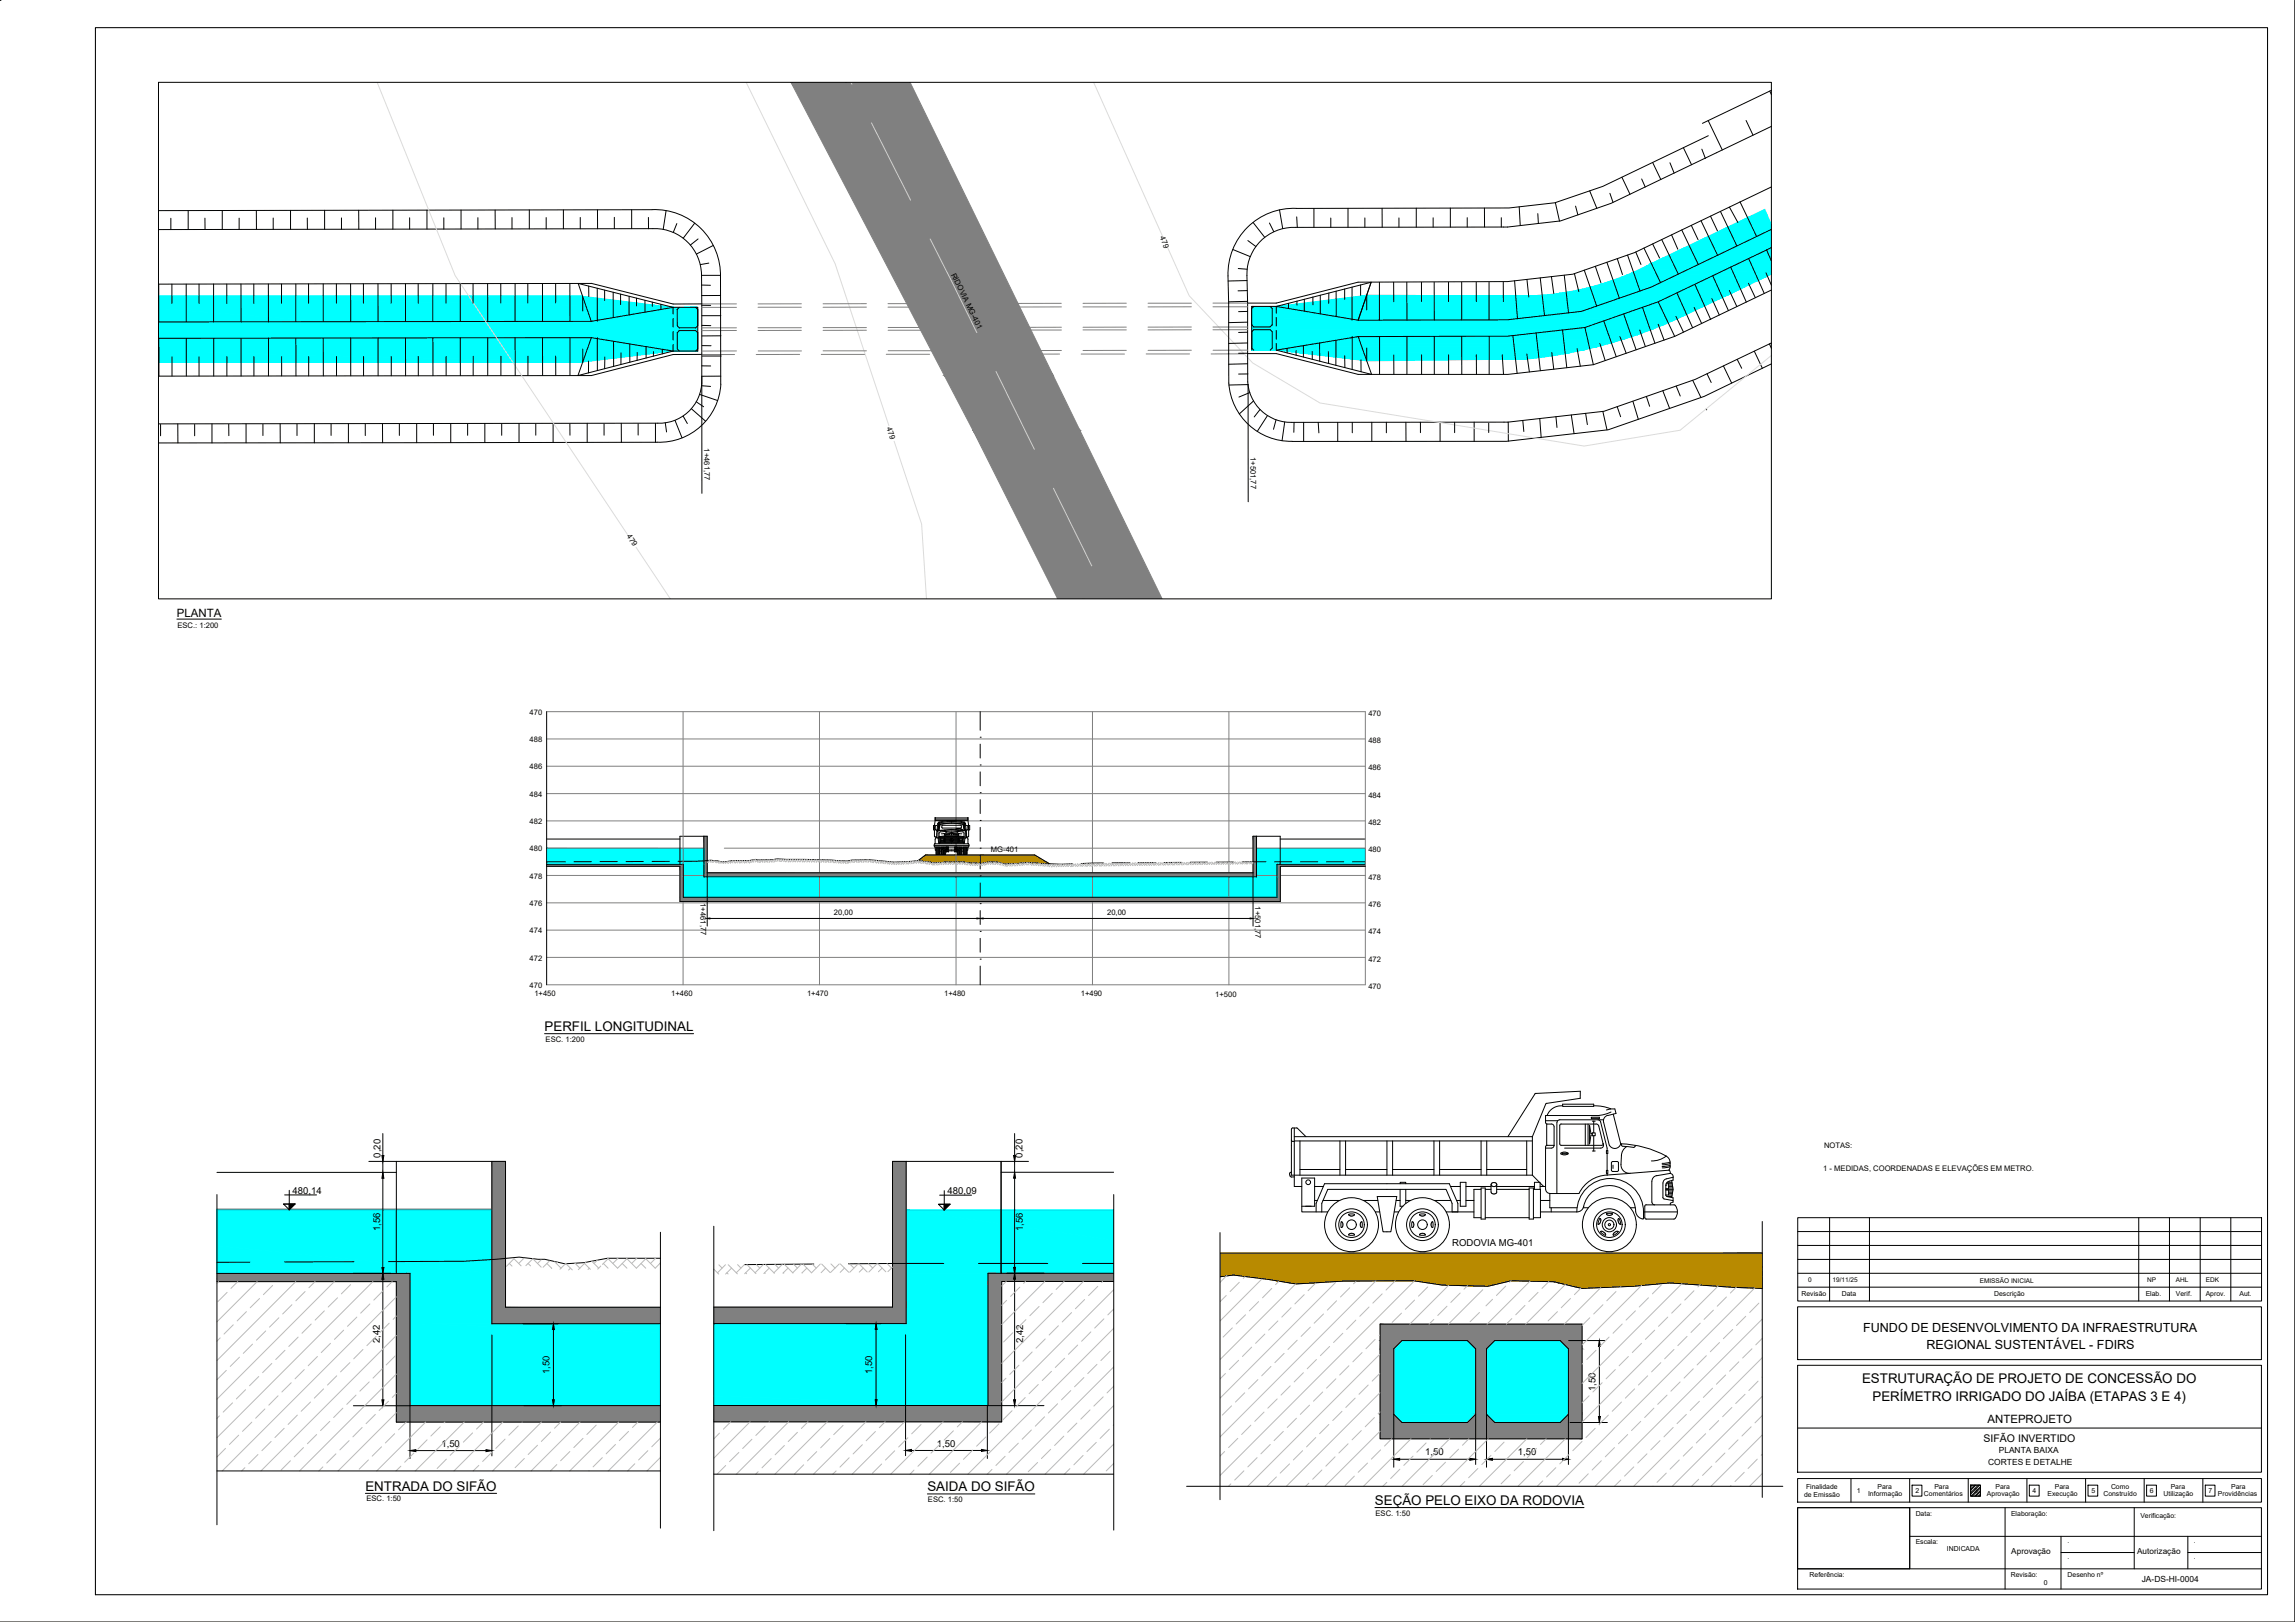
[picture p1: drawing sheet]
<svg xmlns="http://www.w3.org/2000/svg" width="841mm" height="594mm" viewBox="0 0 841 594" stroke-linecap="round" stroke-linejoin="round" font-family="sans-serif">
<defs><g id="words">
<g font-size="4.9">
<text x="199.6" y="377.5">PERFIL LONGITUDINAL</text>
<text x="682.4" y="506.4">ESTRUTURAÇÃO DE PROJETO DE CONCESSÃO DO</text>
<text x="686.2" y="513.1">PERÍMETRO IRRIGADO DO JAÍBA (ETAPAS 3 E 4)</text>
<text x="133.9" y="545.9">ENTRADA DO SIFÃO</text>
<text x="339.9" y="546.2">SAIDA DO SIFÃO</text>
<text x="503.9" y="551.1">SEÇÃO PELO EIXO DA RODOVIA</text>
</g>
<g font-size="4.6">
<text x="682.8" y="487.8">FUNDO DE DESENVOLVIMENTO DA INFRAESTRUTURA</text>
<text x="706" y="494.1">REGIONAL SUSTENTÁVEL - FDIRS</text>
</g>
<g font-size="4.2">
<text x="64.8" y="225.9">PLANTA</text>
<text x="728.3" y="521.1">ANTEPROJETO</text>
</g>
<text font-size="3.9" x="726.9" y="528.3">SIFÃO INVERTIDO</text>
<g font-size="3.5">
<text x="139.4" y="424" transform="rotate(-90 139.4 424)">0,20</text>
<text x="374.6" y="424" transform="rotate(-90 374.6 424)">0,20</text>
<text x="107.2" y="437.1">480,14</text>
<text x="347.3" y="437.2">480,09</text>
<text x="139.3" y="451" transform="rotate(-90 139.3 451)">1,56</text>
<text x="374.8" y="451" transform="rotate(-90 374.8 451)">1,56</text>
<text x="532.2" y="456.3">RODOVIA MG-401</text>
<text x="374.9" y="491.9" transform="rotate(-90 374.9 491.9)">2,42</text>
<text x="139.1" y="492" transform="rotate(-90 139.1 492)">2,42</text>
<text x="201.4" y="503.3" transform="rotate(-90 201.4 503.3)">1,50</text>
<text x="319.7" y="503.3" transform="rotate(-90 319.7 503.3)">1,50</text>
<text x="584.7" y="509.5" transform="rotate(-90 584.7 509.5)">1,50</text>
<text x="161.8" y="529.9">1,50</text>
<text x="343.3" y="529.8">1,50</text>
<text x="522.3" y="533.1">1,50</text>
<text x="556.3" y="533.1">1,50</text>
</g>
<g font-size="3.1">
<text x="732.5" y="532.2">PLANTA BAIXA</text>
<text x="728.6" y="536.7">CORTES E DETALHE</text>
<text x="784.9" y="579.6">JA-DS-HI-0004</text>
</g>
<g font-size="3">
<text x="737.1" y="569.2">Aprovação</text>
<text x="783.2" y="569.2">Autorização</text>
</g>
<g font-size="2.8">
<text x="425.1" y="86.7" transform="rotate(70 425.1 86.7)">479</text>
<text x="348.5" y="100.6" transform="rotate(64 348.5 100.6)">RIDOVIA MG-401</text>
<text x="324.8" y="156.6" transform="rotate(70 324.8 156.6)">479</text>
<text x="258.1" y="164.3" transform="rotate(90 258.1 164.3)">1+461,77</text>
<text x="458.3" y="167.3" transform="rotate(90 458.3 167.3)">1+501,77</text>
<text x="229.5" y="196.4" transform="rotate(56 229.5 196.4)">479</text>
<text x="65" y="229.9">ESC.: 1:200</text>
<text x="194.1" y="261.8">470</text>
<text x="501.4" y="262.2">470</text>
<text x="194.1" y="271.7">488</text>
<text x="501.4" y="272.1">488</text>
<text x="194.1" y="281.7">486</text>
<text x="501.4" y="282.1">486</text>
<text x="194.1" y="291.8">484</text>
<text x="501.4" y="292.2">484</text>
<text x="194.1" y="301.8">482</text>
<text x="501.4" y="302.2">482</text>
<text x="194.1" y="311.8">480</text>
<text x="363.1" y="312.1">MG-401</text>
<text x="501.4" y="312.2">480</text>
<text x="194.1" y="321.8">478</text>
<text x="501.4" y="322.2">478</text>
<text x="194.1" y="331.8">476</text>
<text x="256.7" y="330.8" transform="rotate(90 256.7 330.8)">1+461,77</text>
<text x="305.6" y="335">20,00</text>
<text x="405.7" y="335">20,00</text>
<text x="460" y="332" transform="rotate(90 460 332)">1+501,77</text>
<text x="501.4" y="332.2">476</text>
<text x="194.1" y="341.8">474</text>
<text x="501.4" y="342.2">474</text>
<text x="194.1" y="351.8">472</text>
<text x="501.4" y="352.2">472</text>
<text x="194.1" y="361.8">470</text>
<text x="195.8" y="365">1+450</text>
<text x="246" y="365">1+460</text>
<text x="295.7" y="365">1+470</text>
<text x="346" y="365">1+480</text>
<text x="396.1" y="365">1+490</text>
<text x="445.3" y="365.1">1+500</text>
<text x="501.4" y="362.2">470</text>
<text x="199.9" y="381.7">ESC. 1:200</text>
<text x="668.4" y="420.4">NOTAS:</text>
<text x="668.1" y="428.9">1 - MEDIDAS, COORDENADAS E ELEVAÇÕES EM METRO.</text>
<text x="134.3" y="549.8">ESC. 1:50</text>
<text x="340.1" y="550">ESC. 1:50</text>
<text x="504.1" y="555.1">ESC. 1:50</text>
</g>
<g font-size="2.5">
<text x="660.2" y="474.8">Revisão</text>
<text x="674.9" y="474.8">Data</text>
<text x="730.8" y="474.8">Descrição</text>
<text x="786.3" y="474.8">Elab.</text>
<text x="797.4" y="474.8">Verif.</text>
<text x="808.3" y="474.8">Aprov.</text>
<text x="820.7" y="474.7">Aut.</text>
<text x="661.8" y="545.5">Finalidade</text>
<text x="688" y="545.3">Para</text>
<text x="708.9" y="545.3">Para</text>
<text x="731.3" y="545.3">Para</text>
<text x="753" y="545.3">Para</text>
<text x="773.6" y="545.3">Como</text>
<text x="795.5" y="545.3">Para</text>
<text x="817.7" y="545.3">Para</text>
<text x="661.1" y="548.4">de Emissão</text>
<text x="680.5" y="546.8">1</text>
<text x="684.6" y="548">Informação</text>
<text x="701.9" y="546.8">2</text>
<text x="705.1" y="548">Comentários</text>
<text x="723.4" y="546.8">3</text>
<text x="728.1" y="548">Aprovação</text>
<text x="744.8" y="546.8">4</text>
<text x="750.4" y="548">Execução</text>
<text x="766.4" y="546.8">5</text>
<text x="770.8" y="548">Construído</text>
<text x="787.9" y="546.8">6</text>
<text x="792.9" y="548">Utilização</text>
<text x="809.4" y="546.8">7</text>
<text x="812.8" y="548">Providências</text>
<text x="702" y="555.3">Data:</text>
<text x="737" y="555.3">Elaboração:</text>
<text x="784.4" y="555.8">Verificação:</text>
<text x="702" y="565.6">Escala:</text>
<text x="713.5" y="568.1">INDICADA</text>
<text x="757.6" y="565">.</text>
<text x="804" y="565">.</text>
<text x="757.6" y="571">.</text>
<text x="804" y="571.2">.</text>
<text x="663.2" y="577.6">Referência:</text>
<text x="736.9" y="577.6">Revisão:</text>
<text x="749" y="580.4">0</text>
<text x="757.7" y="577.6">Desenho nº</text>
</g>
<g font-size="2.4">
<text x="662.6" y="469.7">0</text>
<text x="671.5" y="469.7">19/11/25</text>
<text x="725.5" y="469.9">EMISSÃO INICIAL</text>
<text x="786.8" y="469.7">NP</text>
<text x="797.3" y="469.7">AHL</text>
<text x="808.4" y="469.7">EDK</text>
</g>
</g></defs>
<!-- layer: 0 -->
<g fill="#0ff" stroke="#0ff" stroke-width=".37">
<path d="M605.2 96.5h43.9v.8z"/>
<path d="M603.4 97.4h45.7v.8z"/>
<path d="M601.6 98.3h47.5v1.6z"/>
<path d="M594.3 101.4l3.7-1.4 49 1.4z"/>
<path d="M500.1 108.2h18.7z"/>
<path d="M467.7 112.2h156.5z"/>
<path d="M458.7 128.2h9z"/>
<path d="M490.1 130.9h74.8l-5.1 .6z"/>
<path d="M58.1 108.5h155.4z"/>
<path d="M246.7 112.6h9z"/>
<path d="M58.1 108.6l188.6 4h-188.6z"/>
<path d="M58.1 113l197.6 15.6h-197.6z"/>
<path d="M58.1 128.7l155.5 3.9h-155.5z"/>
<path d="M200.3 310.7h57.6z"/>
<path d="M79.5 443l100.8 .2z"/>
<path d="M79.5 456.3l100.8 10.1h-100.8z"/>
<path d="M150.2 484.8h91.8v3.2z"/>
<path d="M332.1 443.2h76v11.1z"/>
<path d="M261.6 511.3l100.5 3.5h-100.5z"/>
<path d="M605.2 96.5h43.9v-14.1zM605.2 96.5l41.5-19.8 2.4 5.7z"/>
<path d="M603.4 97.4l45.7-.1zM603.4 97.4l1.8-.9 43.9 .8z"/>
<path d="M601.6 98.3l47.5-.1zM601.6 98.3l1.8-.9 45.7 .8z"/>
<path d="M598 100l51.1-.1zM598 100l3.6-1.7 47.5 1.6z"/>
<path d="M647 101.4l2.1-1v-.4zM598 100h51.1l-2.1 1.4z"/>
<path d="M594.3 101.4l49.8 1.4 2.9-1.4zM590.6 102.8l3.7-1.4 49.8 1.4z"/>
<path d="M590.6 102.8l51 1.2 2.5-1.2zM586.8 104l3.8-1.2 51 1.2z"/>
<path d="M586.8 104l52.5 1.1 2.3-1.1zM583 105.1l3.8-1.1 52.5 1.1z"/>
<path d="M583 105.1l54.4 1 1.9-1zM579.1 106.1l3.9-1 54.4 1z"/>
<path d="M579.1 106.1l56.6 .7 1.7-.7zM575.2 106.8l3.9-.7 56.6 .7z"/>
<path d="M575.2 106.8l59.2 .7 1.3-.7zM571.3 107.5l3.9-.7 59.2 .7z"/>
<path d="M571.3 107.5l62.1 .4 1-.4zM567.4 107.9l3.9-.4 62.1 .4z"/>
<path d="M567.4 107.9l65.3 .3 .7-.3zM563.4 108.2l4-.3 65.3 .3z"/>
<path d="M563.4 108.2h69.3zM559.4 108.4h73z"/>
<path d="M559.4 108.4h73zM555.5 108.4h76.8z"/>
<path d="M500.1 108.2l55.4 .2zM498.6 108.4l1.5-.2 55.4 .2z"/>
<path d="M498.6 108.4l125.6 3.8 8.1-3.8zM467.7 112.2l30.9-3.8 125.6 3.8zM458.7 112.2h165.5z"/>
<path d="M458.7 112.2l155.9 4.6 9.6-4.6zM458.7 112.2l155.9 4.6h-155.9z"/>
<path d="M458.7 116.8l151.2 2.1 4.7-2.1zM458.7 116.8l151.2 2.1h-151.2z"/>
<path d="M458.7 118.9l146.3 1.9 4.9-1.9zM458.7 118.9l146.3 1.9h-146.3z"/>
<path d="M458.7 120.8l141.5 1.8 4.8-1.8zM458.7 120.8l141.5 1.8h-141.5z"/>
<path d="M458.7 122.6l136.5 1.6 5-1.6zM458.7 122.6l136.5 1.6h-136.5z"/>
<path d="M458.7 124.2l131.6 1.5 4.9-1.5zM458.7 124.2l131.6 1.5h-131.6z"/>
<path d="M458.7 125.7l126.6 1.3 5-1.3zM458.7 125.7l126.6 1.3h-126.6z"/>
<path d="M458.7 127l121.5 1.2 5.1-1.2zM458.7 127l121.5 1.2h-121.5z"/>
<path d="M458.7 128.2h121.5zM458.7 128.2h121.4z"/>
<path d="M467.7 128.2h112.4zM467.7 128.2h112.3z"/>
<path d="M467.8 128.2l107.3 1.1 4.9-1.1zM467.8 128.2l107.3 1.1h-98.9z"/>
<path d="M476.2 129.3l93.9 .8 5-.8zM476.2 129.3l93.9 .8h-86.3z"/>
<path d="M483.8 130.1l81.1 .8 5.2-.8zM483.8 130.1l81.1 .8h-74.8z"/>
<path d="M490.1 130.9l5.1 .6h64.6zM495.2 131.5h64.6l-59 .7z"/>
<path d="M58.1 108.6l188.6 4-33.2-4.1zM58.1 108.5h155.4z"/>
<path d="M58.1 113l197.6 15.6v-16zM58.1 112.6h197.6l-197.6 .4z"/>
<path d="M58.1 128.6h188.6zM58.1 128.6h197.6z"/>
<path d="M58.1 128.7l155.5 3.9 33.1-4zM58.1 128.6h188.6z"/>
<path d="M58.1 132.8l155.5-.2zM58.1 132.6h155.5z"/>
<path d="M460.5 310.7l39.8 5.9v-5.9zM460.5 310.7l39.8 5.9h-39.8z"/>
<path d="M200.3 310.7l57.6 5.9v-5.9zM200.3 310.7l57.6 5.9h-57.6z"/>
<path d="M460.5 316.6l7.5 4.6v-4.6zM460.5 316.6l7.5 4.6h-7.5z"/>
<path d="M250.4 316.6l7.5 4.6v-4.6zM250.4 316.6l7.5 4.6h-7.5z"/>
<path d="M250.4 321.2l217.6 7.4v-7.4zM250.4 321.2l217.6 7.4h-217.6z"/>
<path d="M547.8 491l27 3-3-3zM547.8 491l27 3h-30.1z"/>
<path d="M513.8 491l27 3-3-3zM510.8 494l3-3 27 3z"/>
<path d="M544.7 494l30.1 24v-24zM544.7 494l30.1 24h-30.1z"/>
<path d="M510.8 494l30 24v-24zM510.8 494l30 24h-30z"/>
<path d="M544.7 518l27.1 3 3-3zM544.7 518l27.1 3h-24z"/>
<path d="M510.8 518l27 3 3-3zM510.8 518l27 3h-24z"/>
<path d="M79.5 456.3l100.8 10.1v-23.2zM79.5 443.2h100.8l-100.8 13.1z"/>
<path d="M150.2 466.4l30.1 18.4v-18.4zM150.2 466.4l30.1 18.4h-30.1z"/>
<path d="M150.2 514.8h91.8v-26.8zM150.2 484.8l91.8 3.2-91.8 26.8z"/>
<path d="M332.1 466.4h76v-12.1zM332.1 443.2l76 11.1-76 12.1z"/>
<path d="M332.1 466.4l30 18.4v-18.4zM332.1 466.4l30 18.4h-30z"/>
<path d="M261.6 511.3l100.5 3.5v-30zM261.6 484.8h100.5l-100.5 26.5z"/>
</g>
<g fill="#808080" stroke="#808080" stroke-width=".37">
<path d="M310 30.2h23.5l52.5 107.4z"/>
<path d="M79.5 468.3l70.7 1.1h-70.7z"/>
<path d="M145.2 514.8h96.8v.7z"/>
<path d="M180.3 478.8h61.7v.5z"/>
<path d="M362.1 466.4h46v1.1z"/>
<path d="M261.6 520l105.5 .8h-105.5z"/>
<path d="M261.6 484.3l70.5 .5h-70.5z"/>
<path d="M289.9 30.2l56.2 107.4h39.9zM289.9 30.2h20.1l76 107.4z"/>
<path d="M346.1 137.6l49.6 19.9-9.7-19.9zM346.1 137.6l49.6 19.9h-39.2z"/>
<path d="M356.5 157.5l40.6 61.8h-9.5zM356.5 157.5l40.6 61.8-1.4-61.8zM395.7 157.5l30.2 61.8h-28.8z"/>
<path d="M468 316.6l32.3 .7v-.7zM468 316.6l32.3 .7h-32.3z"/>
<path d="M200.3 316.6l50.1 .7v-.7zM200.3 316.6l50.1 .7h-50.1z"/>
<path d="M468 317.3l1.2 11.3v-11.3zM468 317.3l1.2 11.3h-1.2z"/>
<path d="M249.2 317.3l1.2 11.3v-11.3zM249.2 317.3l1.2 11.3h-1.2z"/>
<path d="M249.2 328.6l220 1.6v-1.6zM249.2 328.6l220 1.6h-220z"/>
<path d="M459.2 306.3l1.3 13.4v-13.4zM459.2 306.3l1.3 13.4h-1.3z"/>
<path d="M257.9 306.3l1.3 13.4v-13.4zM257.9 306.3l1.3 13.4h-1.3z"/>
<path d="M257.9 319.7l202.6 1.5v-1.5zM257.9 319.7l202.6 1.5h-202.6z"/>
<path d="M505.8 485l74 6v-6zM505.8 485l74 6h-74z"/>
<path d="M571.8 491l8 3v-3zM571.8 491l8 3h-5z"/>
<path d="M537.8 491l6.9 3 3.1-3zM537.8 491l6.9 3h-3.9z"/>
<path d="M505.8 491l5 3 3-3zM505.8 491l5 3h-5z"/>
<path d="M574.8 494l5 24v-24zM574.8 494l5 24h-5z"/>
<path d="M540.8 494l3.9 24v-24zM540.8 494l3.9 24h-3.9z"/>
<path d="M505.8 494l5 24v-24zM505.8 494l5 24h-5z"/>
<path d="M574.8 518l5 3v-3zM574.8 518l5 3h-8z"/>
<path d="M540.8 518l7 3-3.1-3zM540.8 518l7 3h-10z"/>
<path d="M505.8 518l8 3-3-3zM505.8 518l8 3h-8z"/>
<path d="M505.8 521l74 6v-6zM505.8 521l74 6h-74z"/>
<path d="M79.5 468.3l70.7 1.1v-3zM79.5 466.4h70.7l-70.7 1.9z"/>
<path d="M145.2 469.4l5 45.4v-45.4zM145.2 469.4l5 45.4h-5z"/>
<path d="M145.2 520.8h96.8v-5.3zM145.2 514.8l96.8 .7-96.8 5.3z"/>
<path d="M180.3 425.4l5 53.4v-53.4zM180.3 425.4l5 53.4h-5z"/>
<path d="M180.3 484.8h61.7v-5.5zM180.3 478.8l61.7 .5-61.7 5.5z"/>
<path d="M362.1 469.4h46v-1.9zM362.1 466.4l46 1.1-46 1.9z"/>
<path d="M362.1 469.4l5 45.4v-45.4zM362.1 469.4l5 45.4h-5z"/>
<path d="M261.6 520l105.5 .8v-6zM261.6 514.8h105.5l-105.5 5.2z"/>
<path d="M327.1 425.4l5 53.4v-53.4zM327.1 425.4l5 53.4h-5z"/>
<path d="M261.6 484.3l70.5 .5v-6zM261.6 478.8h70.5l-70.5 5.5z"/>
</g>
<!-- layer: F-HZ-OFFSET -->
<g fill="none" stroke="#000" stroke-width=".37">
<path d="M649.1 33.1l-25.2 12.1M626 49.7l-38.6 18.6-17.6 6-16.8 1.9-78 .1a24 24 0 0 0-25 24.8l.3 28.5M649.1 46.3l-58.7 28.2-18.5 6.4-19.4 2.3-77.7 .1M239 76.8l-180.9 .3M239 76.8a24.1 24.1 0 0 1 25 24.7M649.1 68.5l-50.1 24-22.6 7.9-23.9 2.7-54.8 .2-30 7.7M239.3 83.7l-181.2 .4M649.1 90.6l-41.4 19.9-26.9 9.4-28.3 3.2-54.8 .2-30 4.9 34.9 8.9-4.9-13.8M649.1 84l-44 21.2-25.6 8.9-27 3-54.8 .2M58.1 104.1l158.6-.3 30 7.6M211.9 103.8l34.8 8.8-30 5.1zM216.7 117.7l-158.6 .2"/>
<path d="M264 101.3l.2 39.4a22.6 22.6 0 0 1-23.4 21.3l-182.7 .2M467.7 112.2l34.8-8.8-4.8 13.9zM649.1 106.2l-35.4 17-29.8 10.4-31.3 3.5h-54.9l-30-7.6M216.7 123.7l-158.6 .2M216.7 123.7l30 4.9-34.9 9zM246.7 129.9l-30 7.7-158.6 .2M450.3 129.5v10.8a22.8 22.8 0 0 0 23.2 21.3M649.1 125.6l-27.9 13.4-33.4 11.6-35.2 4-79.2 .1M649.1 133.3l-24.6 11.9-35.1 12.2-37.4 4.2-78.5 .1M241 155l-182.9 .3"/>
</g>
<!-- layer: F-HZ-CORREDOR -->
<g fill="none" stroke="#000" stroke-width=".37">
<path d="M648.5 33.4l.6 1.2M605.6 59.5l3 6.3M616.9 54.1l3 6.2M626 44.2l5.1 10.7M639.9 44.1l2.5 5.4M62.6 79.9v4.2M69 77.1v6.9M75.1 79.9v4.1M81.4 77.1v6.9M87.6 79.9v4.1M93.9 77.1l.1 6.9M100.1 79.9v4.1"/>
<path d="M106.5 77.1v6.9M112.6 79.9v4.1M119 77v7M125.1 79.8v4.2M131.4 77l.1 7M137.6 79.8v4.1M144 77v6.9M150.1 79.8v4.1M156.5 77v6.9M162.6 79.8v4.1M169 76.9v7M175.1 79.7v4.2"/>
<path d="M181.4 76.9l.1 6.9M187.6 79.7v4.1M194 76.9v6.9M200.2 79.7v4.1M206.5 76.9v6.9M212.6 79.6v4.2M218.9 76.8l.1 7M225.1 79.6v4.1M231.5 76.8v6.9M237.6 79.6l.1 4.2M244.1 77.1l-1.1 6.9M468.9 76.9l1.2 6.8"/>
<path d="M481.5 76.3v7M494 76.3v6.9M506.5 76.3v6.9M519 76.3v6.9M531.5 76.2v7M544 76.2v7M556.7 75.7l.4 6.9M570 74.2l1.5 6.8M582.5 69.9l2.7 6.4M594.4 64.9l2.9 6.2M620.3 139.3l3 6.3M631.6 134l3 6.3"/>
<path d="M642.9 128.6l2.9 6.3M58.8 155.5v4.1M65.2 155.3v6.9M71.3 155.5v4.1M77.7 155.3v6.9M83.8 155.4l.1 4.2M90.2 155.2v7M96.4 155.4v4.1M102.7 155.2v7M108.8 155.4v4.1M115.2 155.2v7M121.3 155.3v4.2"/>
<path d="M127.7 155.2v7M133.9 155.4v4.1M140.2 155.2v7M146.3 155.3v4.2M152.7 155.1v7.1M158.8 155.3v4.1M165.2 155.1v7M171.4 155.3v4.1M177.7 155.1v7M183.9 155.3v4.1M190.2 155.1v7M196.3 155.3v4.1"/>
<path d="M202.7 155.1v7M208.8 155.3l.1 4.1M215.2 155v7M221.4 155.3v4.1M227.7 155v7M233.8 155.2v4.2M240.2 155v7M477.7 154.7v7M490.2 154.7v6.9M502.7 154.7v6.9M515.2 154.7v6.9M527.7 154.7v6.9"/>
<path d="M540.2 154.6v7M552.7 154.6v7M564.3 153.3l.5 6.9M575.8 152l1 6.8M587.4 150.7l1.5 6.8M598.4 147l2 6.6M609.3 143.1l2.5 6.5M625.3 149.7l.1 .4"/>
</g>
<path d="M138.2 30.2l28.6 70.7 63.1 94.8M273.4 30.2l32.6 66.4 19.8 59.3M400.8 30.2l25.1 56.1M428 90.9l7.8 17.4 23.3 24.6 24.6 14.7 96.8 15.8 35.2-5.8 33.4-27.4M327.7 161.6l10 30.4 1.8 27.3M233.1 200.5l12.6 18.8" fill="none" stroke="#dbdbdb" stroke-width=".37"/>
<!-- layer: 0 -->
<g fill="none" stroke="#000" stroke-width=".37">
<path d="M58.1 30.2h591v189.1h-591zM612 59.6l1.5 3.8M623.7 54.6l1.3 3.5M475.2 79.4l.2 3.9M487.7 79.9v3.4M500.2 79.8v3.4M512.7 79.8v3.4M525.2 79.8v3.4M537.7 79.7v3.5M550.2 79.7v3.5M563.5 78.2l.3 3.6M577.4 75.5l.8 3.2"/>
<path d="M590 70.8l1.1 3.3M601.6 65.5l1.3 3M626.8 79.2l2.6 5.4M630.5 77.4l6 12.7M633.8 75.9l3.1 5.6M637.7 74l6 12.6M239.3 83.7a17.2 17.2 0 0 1 17.8 17.7l.1 9.9M248 81.9l-1.3 3.2M254.6 81.7l-4.2 5.6M255.8 87.5l-2.8 2.3M259.8 96.4l-3.2 .5M261.4 89.9l-6.2 3.2"/>
<path d="M451.7 91.4l6.5 2.6M453.8 98.4l3.2 .2M457.3 88.1l2.9 2.2M459.2 81.5l4.3 5.4M465.2 81.7l1.6 3.2M474.8 83.3a17.1 17.1 0 0 0-17.9 17.6l.3 10.1M580.6 98.9l4.5 13.2M584.6 97.6l2.1 5.9M588.9 96.1l4.5 13.1M592.7 94.8l1.9 5.8M596.4 93.4l4.6 13.2M599.4 92.3l1.9 4.6"/>
<path d="M602.4 90.9l6.1 12.6M605.6 89.3l2.6 5.2M609 87.8l6 12.6M612.6 86l2.2 5.3M616.3 84.2l6 12.7M619.8 82.6l2.5 5.2M623.4 80.9l6 12.6M634.2 97.8l5.8 12.8M640.8 94.7l5.7 12.8M647.1 99.9l2 4.6M647.4 91.5l1.7 4.1M58.2 104.1v13.8"/>
<path d="M63 104.1v7M68.2 104.1v13.8M72.9 104.1v7M78.3 104v13.9M83.1 104v7.1M88.3 104v13.9M93 104v7.1M98.3 104l.1 13.9M103.2 104v7.1M108.4 104v13.8M113.1 104v7.1M118.4 104v13.8"/>
<path d="M123.3 104v7.1M128.5 104v13.8M133.2 103.9v7.2M138.5 103.9l.1 13.9M143.3 104v7.1M148.6 103.9v13.9M153.2 103.9v7.2M158.6 103.9v13.9M163.4 103.9v7.1M168.7 103.9v13.8M173.4 103.9v7.1M178.7 103.9v13.8"/>
<path d="M183.5 103.9v7.1M188.8 103.9v13.8M193.4 103.9v7.1M198.8 103.9v13.8M203.6 103.9v7M208.8 103.9l.1 13.8M213.5 108.6v5.3M215.7 104.8l.1 3.8M218.9 105.6v12.1M221.6 106.3v3.8M224.7 107v9.3M227.4 107.8v3.8"/>
<path d="M230.5 108.5v6.8M233.3 109.2v2.8M236.3 110l.1 4.4M239.1 110.7v1.5M242.2 111.5v1.8M246.7 115v-2.4h9v16h-9v-2.5M246.7 116.6v3.2M248.9 112.6l-.7 .7v6.1l.7 .7h6l.8-.8M254.9 112.6l.8 .7M257.1 100.9h6.9M257.1 104.4l3.2 .1M257.2 111.3v29a15.5 15.5 0 0 1-16.2 14.7"/>
<path d="M257.2 111.3l-10.5 .1M257.2 111.8l3.2 .1M257.2 115.6h7M257.2 119.2l3.3 .1M264.1 108.2l-7 .1M457 102.8l-7 .1M457.1 106.4l-3.4 .1M457.2 110.4l-7 .1M457.2 111v18.5M457.2 111h10.5M457.2 118l-6.9 .2M457.2 114.1h-3.3"/>
<path d="M459.4 112.2l-.7 .8v6l.7 .7h6.1l.7-.7v-6l-.7-.8M467.7 114.7v-2.5h-9v16M467.7 116.3v3.1M472.2 111.1v1.9M475.3 110.3v1.5M478 109.6v4.4M481.1 108.8v2.8M483.8 108.1v6.8M487 107.3l-.1 3.8M489.6 106.7l.1 9.2M492.8 105.8v3.9M495.5 105.2v12"/>
<path d="M498.6 104.4v3.8M500.8 108.1v5.4M505.5 103.4v13.8M510.7 103.4l.1 7.1M515.5 103.4l.1 13.8M520.9 103.4v7.1M525.6 103.4v13.8M530.8 103.4v7.1M535.6 103.4v13.8M541 103.4v7.1M545.7 103.4v13.8M550.9 103.4v7.1"/>
<path d="M555 102.8l1.1 13.9M559.6 102.3l.6 6.5M564.4 101.8l1.6 13.8M568.5 101.3l.9 6.2M573.2 100.8l1.6 13.8M577 100.2l1.6 6.6M580.8 119.9l3.1 13.7M587.7 117.5l4.6 13.2M595 115l4.6 13.1M601.9 112.6l4.6 13.1M607.7 110.5l6 12.7M607.7 118.8l2.1 5.8"/>
<path d="M614.2 115.9l2.7 5.7M614.5 107.3l5.8 12.7M620.8 112.6l2.8 5.9M621.2 104.3l5.7 12.8M627.3 109.4l2.7 6M627.6 101l5.8 12.8M633.7 106.4l2.8 5.9M640.7 103.7l2.6 5.3M58.2 123.9l.1 13.9M63 130.7v7M68.3 123.9v13.8M72.9 130.7v7"/>
<path d="M78.3 123.9v13.8M83.1 130.7v7M88.3 123.9v13.8M93 130.6v7.1M98.4 123.8v13.9M103.2 130.6v7.1M108.4 123.8l.1 13.9M113.1 130.6v7.1M118.4 123.8l.1 13.9M123.3 130.6v7M128.5 123.8v13.8M133.2 130.6v7"/>
<path d="M138.6 123.8v13.8M143.4 130.6v7M148.6 123.8v13.8M153.3 130.5v7.1M158.6 123.8l.1 13.8M163.5 130.5v7.1M168.7 123.8v13.8M173.4 130.5v7.1M178.7 123.8v13.8M183.6 130.5v7.1M188.8 123.7v13.9M193.5 130.4v7.2"/>
<path d="M198.8 123.7v13.8M203.6 130.4l.1 7.1M208.9 123.7v13.8M213.6 127.9v4.7M215.7 132.2l-.1 4.4M218.9 123.7v12M221.7 130.7l-.1 4.4M224.8 125l.1 9.2M227.6 129.2l-.1 4.3M230.8 126v6.7M233.5 129.1v2.9M236.8 127v4.1"/>
<path d="M239.5 128.8l-.1 1.6M242.7 127.9v1.7M246.7 121.4v3.2M255.7 121.8l-.8-.7h-6l-.7 .7v6l.8 .8M255.7 127.8l-.8 .8M257.2 134h3.2M257.2 137.8v42.9M257.2 129.8l-10.5 .1M257.3 126.6h3.3M257.3 130.4h7M264.2 137.8h-7M264.2 123h-6.9"/>
<path d="M453.9 129.4h3.3M457.2 129.5v10.4a15.8 15.8 0 0 0 16.2 14.8M457.2 129.5h10.5M457.2 125.6l-6.9 .2M457.2 121.7l-3.3 .1M457.2 133.2l-6.9 .2M457.3 137h-3.4M459.4 128.2l-.7-.7v-6l.7-.8h6.1l.7 .8v6l-.7 .7M467.7 121v3.2M467.7 125.8v2.4M471.7 127.6v1.7M474.9 128.4l.1 1.7"/>
<path d="M477.6 126.6v4.2M480.9 128.7v2.9M483.6 125.6v6.7M486.8 128.8l.1 4.3M489.5 124.6v9.2M492.8 130.3v4.3M495.5 123.2v12.1M498.7 131.8l.1 4.4M500.8 127.4v4.8M505.5 123.2v13.9M510.8 130v7.1M515.6 123.2v13.8"/>
<path d="M521 130v7M525.6 123.2v13.8M530.9 130v7M535.6 123.2l.1 13.8M541 130l.1 7M545.7 123.2v13.8M550.5 129.9l.5 7.1M554.4 122.9l1.6 13.8M559.5 129.7l1 6.5M562.9 121.9l1.6 13.9M568.7 129.1l.7 6.1M572.6 120.9l1.6 13.8"/>
<path d="M577.9 127.6l1.2 6.5M586.3 125.8l1.9 6.3M593.6 123.3l2.3 6.1M600.9 120.9l2.1 6M625.6 136.9l1.5 3.2M636.6 131.6l1.7 3.3M648.4 126l.7 1.6M243.8 154.9l.5 3.3M247.4 153.9l2.5 6.5M250.3 152.4l1.6 2.7M253.4 149.7l5.2 4.6M255.1 147.2l2.8 1.8"/>
<path d="M256.4 144.5l6.6 2.2M257.1 141.3l3.3 .2M457.4 140.9v42.9M457.4 140.9l-7.1 .1M458 143.8l-4 1.6M459.4 146.9l-5.2 4.7M461.8 150l-2.2 2.7M464.5 152.2l-3.8 5.8M467.6 153.8l-.9 3.4M470.8 154.6l-1 6.8M474.2 154.7l-.1 3.6M483.1 154.7l.2 3.9"/>
<path d="M495.6 154.7v3.8M508 154.7v3.8M520.5 154.7v3.8M533.1 154.7v3.8M545.5 155v3.4M558 154l.4 4M570.2 152.6l.4 4M581.1 151.4l.6 4.1M592.6 148.9l1.3 3.7M603.3 145.2l1.2 3.6M614.3 141.4l1.4 3.6M200.3 260.7v100"/>
<path d="M359.2 270h.1M359.2 260.7v6.8M359.2 272.6v5M359.2 280.2h.1M359.2 290.3h.1M359.2 282.7v5.1M359.2 292.9v5.1M200.3 317.3h48.9v12.9h220v-12.9h31.1M200.3 316.6h50.1v12h217.6v-12h32.3M200.3 315.7h6.9M200.3 307.3h48.9M210.4 315.6h6.3"/>
<path d="M219.9 315.6h6.3M235.8 315.5l-6.4 .1M245.3 315.5h-6.4M248.5 315.5l6.8-.1 5.1-.3 1.8 .2a10.6 10.6 0 0 0 6.3-.1h6.1l2.2-.4 .8 .2 5.8-.2 1.2-.2 19.8 .4 6.1 .4a56.1 56.1 0 0 1 17.2 .4l8.8-.6 5.7 .8 10.8-.3 6.8 .5 2.1-.5 3.9 .1 2.6 .6 8.1-.5 12.4 .6 4.2-.1M249.2 316.6v-10.3h10v32.9M257.9 306.3v14.9h202.6v-14.9M259.2 319.7h200M336.5 315.2l2.7-2h40l5.4 3.2M359.2 300.5h.1M359.2 310.7h.1M359.2 303v5.1M359.2 313.2v5.1"/>
<path d="M404.4 316.1l-8.2 .2M413.9 316h-6.4M423.4 315.9l-6.3 .1M432.9 315.9h-6.3M442.5 315.8h-6.4M452 315.7l-6.4 .1M463.9 315.7h-8.7M467.1 315.7h6.3M469.1 307.3h31.2M469.1 316.6v-10.3h-9.9v32.9M476.6 315.7h6.3M486.1 315.7h6.4"/>
<path d="M495.6 315.7h4.7M260.1 336.4h97.9M359.2 320.8h.1M359.2 331h.1M359.2 323.4v5M359.2 333.5v5.1M360.3 336.4h97.8M359.2 341.1h.1M359.2 351.3h.1M359.2 343.7v5.1M359.2 353.8v6.9M140.3 415.2v99.7"/>
<path d="M371.8 415.2v99.6M79.5 429.4h65.7M79.5 437.5v121M135.2 425.4h50.1v53.4h56.7M145.2 425.4v41M180.3 425.4v59.4h61.7M332.1 425.4v59.4h-70.5M366.9 429.4h41.2M366.9 425.4v41M376.9 425.4h-49.8v53.4h-65.5M408.1 437.5v122.9M242 451.3v108.4"/>
<path d="M261.6 449.1v111.5M447.1 458.9h198.7M447.1 451.5v97.8M645.8 447.4v101M79.5 466.4h70.7v67.8M79.5 469.4h65.7v51.4h96.8M91.6 462.3h-12.1M129.7 462.1l-25.4 .1M169.8 462l-27.4 .1M242 460.9h-19.4l-8.6 1.6-7 .4-7.4-1.7h-2.4l-7-.8-20.3 1.6M298.2 463l-25.4 .2M345.9 462.8l-35 .1"/>
<path d="M358.6 462.8h25.4M396.7 462.8h11.4M408.1 469.4h-41v51.4h-105.5M408.1 466.4h-46v48.4h-100.5M447.1 467.6l4.9-.6 13.1 1.6 9.8 1.7 17.7-1.1 25.3-.1 10.6 1.6 16.8 .4 8.6-2 15.5 .3 10.3 2.5 19.1-.8 13.1-1.2 22.9 1.6 11 .4M180.3 488.9v44.3M202.8 484.8v30M321.1 484.8v30M331.9 488.9v44.3M505.8 485h74v42h-74zM574.8 491h13.3M586.1 491v30"/>
<path d="M242 514.8l-112.5 .1M361.8 514.8h20.8M361.8 514.8v19.4M510.8 518l3 3h24l3-3M544.7 518l3.1 3h24l3-3M79.5 538.7h162.5M150.2 531.3h30.1M261.6 539.9h146.5M331.9 531.3h29.9M510.8 534.5h30M540.8 536.4v-42.4l-3-3h-24l-3 3v43.4M544.7 534.5h30.1"/>
<path d="M574.8 536.4v-42.4l-3-3h-24l-3.1 3v43.4M575.4 521h13.6M434.8 544.4h218.5"/>
</g>
<path d="M458.7 128.2h9" fill="none" stroke="#0ff" stroke-width=".37"/>
<g fill="none" stroke="#808080" stroke-width=".37">
<path d="M257.2 111.3h12.7M257.2 112.6h12.7M277.8 112.5h15.9M293.7 111.3h-15.9M301.6 120h15.9M317.5 111.2l-15.9 .1M317.5 112.5h-15.9M325.4 112.5h15.9M325.5 119.9h15.8M341.3 111.2h-15.9M365.1 111.1l-15.9 .1M365.1 112.5h-15.9"/>
<path d="M365.1 119.9h-15.9M388.9 111.1h-15.9M389 112.4l-16 .1M389 119.9h-15.9M396.9 112.4h15.8M412.7 111.1h-15.8M412.7 119.8l-15.8 .1M420.7 111.1h15.9M436.6 112.4h-15.9M436.6 119.8h-15.9M444.5 111h12.7M444.5 112.4h12.7"/>
<path d="M444.5 119.8h12.7M257.2 120.1h12.7M257.2 129.9h12M269.9 121l-12.7 .1M269.9 128.5l-12.7 .1M277.8 120h15.9M277.8 128.5h15.9M293 129.8l-15.9 .1M293.7 121h-15.9M300.9 129.8h15.9M301.6 128.5h15.9M317.5 121h-15.9"/>
<path d="M324.8 129.8h15.9M325.5 121h15.8M325.5 128.5h15.8M349.2 120.9h15.9M349.2 128.4h15.9M364.4 129.7l-15.8 .1M373.1 120.9h15.9M388.3 129.7h-15.9M389 128.4h-15.9M396.2 129.7h15.9M396.9 120.8h15.8M412.7 128.3l-15.8 .1"/>
<path d="M420 129.6h15.9M436.6 120.8h-15.9M436.6 128.3h-15.9M455.8 129.6h-12M457.2 120.7l-12.7 .1M457.2 128.2l-12.7 .1M200.3 260.7h300v100h-300M200.3 270.7h300M250.3 260.7v100M300.3 260.7v100M350.4 260.7v100M400.3 260.7v100"/>
<path d="M450.3 260.7v100M200.3 290.7h300M200.3 280.6h300M200.3 310.7h57.6M200.3 300.7h300M265.4 310.7h234.9M200.3 330.7h300M200.3 320.6h300M200.3 350.7h300M200.3 340.7h300M79.5 442.8h100.8"/>
</g>
<path d="M311.8 30.2l.4 .6M319.4 45l14.3 28.3M340.9 87.5l17.1 34.3M365 136.1l14.1 28.5M386 178.8l14.1 28.5" fill="none" stroke="#f7f281" stroke-width=".37"/>
<path d="M200.3 310.7h57.6M460.5 310.7h39.8M79.5 443.2h100.8M332.1 443.2h76" fill="none" stroke="#00bfff" stroke-width=".37"/>
<g fill="#b88a00" stroke="#b88a00" stroke-width=".37">
<path d="M350.4 315.7h2.6z"/>
<path d="M341.6 315.9h2.3z"/>
<path d="M355.6 316.1l3.6 .1z"/>
<path d="M377.9 316h6l.5 .3z"/>
<path d="M367.5 316.2h5.7z"/>
<path d="M447.1 467h4.9z"/>
<path d="M447.1 467h4.9l-4.9 .6z"/>
<path d="M452 467h193.8v1.1z"/>
<path d="M465.1 468.6h180.7v.3z"/>
<path d="M553.9 469.1h91.9z"/>
<path d="M559.1 469.2l86.7 .1z"/>
<path d="M472.4 469.9h9.3l-6.8 .4z"/>
<path d="M569.4 469.4l76.4 .2z"/>
<path d="M611.9 469.9l33.9 .1z"/>
<path d="M617.7 470.3h28.1z"/>
<path d="M619.1 470.4l26.7 .1z"/>
<path d="M545 471.1h.3z"/>
<path d="M577.9 471.5h11.4l-9.6 .4z"/>
<path d="M624.4 470.8h21.4v.2z"/>
<path d="M634.8 471.5l11 .1z"/>
<path d="M339.2 313.2l11.2 2v-2zM336.5 315.2l2.7-2 11.2 2z"/>
<path d="M336.5 315.2l13.9 .4v-.4zM336.5 315.2l13.9 .4h-10.6z"/>
<path d="M359.2 313.2l24.2 2.5-4.2-2.5zM359.2 313.2l24.2 2.5h-24.2z"/>
<path d="M350.4 313.2l8.8 2.5v-2.5zM350.4 313.2l8.8 2.5h-8.8z"/>
<path d="M339.8 315.6l10.6 .1zM339.8 315.6l10.6 .1z"/>
<path d="M361.9 315.7h21.5zM361.9 315.7h21.5z"/>
<path d="M359.2 315.7h2.7zM359.2 315.7h2.7z"/>
<path d="M353 315.7h6.2zM353 315.7h6.2z"/>
<path d="M340.4 315.7h10zM340.4 315.7h10z"/>
<path d="M340.5 315.7h9.9zM340.5 315.7h6.2z"/>
<path d="M362.5 315.7l21 .1zM362.5 315.7l21 .1z"/>
<path d="M365.8 315.8l17.9 .1zM365.8 315.8l17.9 .1z"/>
<path d="M340.6 315.7h6.1zM340.6 315.7l3.3 .2z"/>
<path d="M376.5 315.9l7.4 .1zM376.5 315.9l7.4 .1z"/>
<path d="M366.3 315.9h10.2zM366.3 315.9l9 .1z"/>
<path d="M359.2 315.7l1.1 .4 1.6-.4zM359.2 315.7l1.1 .4h-1.1z"/>
<path d="M353.1 315.7l6.1 .4v-.4zM353.1 315.7l6.1 .4h-3.6z"/>
<path d="M359.2 316.1h1.1zM359.2 316.1l.7 .1z"/>
<path d="M366.7 316l6.5 .2 2.1-.2zM366.7 316l6.5 .2h-5.7z"/>
<path d="M359.2 316.2h.7zM359.2 316.2h.6z"/>
<path d="M377.9 316l6.5 .3zM382.2 316.3l2.4 .1z"/>
<path d="M367.5 316.2l1.2 .2zM368.3 316.4h.4z"/>
<path d="M447.1 465.8h198.7v-1.8zM447.1 461l198.7 3-198.7 1.8z"/>
<path d="M447.1 461l198.7 3v-5.1zM447.1 458.9h198.7l-198.7 2.1z"/>
<path d="M447.1 466.1l198.7-.1zM447.1 465.9l198.7 .1-198.7 .1z"/>
<path d="M447.1 465.9l198.7 .1v-.2zM447.1 465.8h198.7z"/>
<path d="M447.1 467h198.7v-.3zM447.1 466.2l198.7 .5-198.7 .3z"/>
<path d="M447.1 466.2l198.7 .5v-.6zM447.1 466.1h198.7z"/>
<path d="M452 467h193.8zM452 467h193.8z"/>
<path d="M447.1 467h4.9zM447.1 467h4.9z"/>
<path d="M465.1 468.6h180.7v-.5zM452 467l193.8 1.1-180.7 .5z"/>
<path d="M467.6 469.1l178.2-.2zM465.1 468.6l180.7 .3-178.2 .2z"/>
<path d="M559.1 469.2l86.7-.1zM553.9 469.1h91.9z"/>
<path d="M517.9 469.1h36zM517.9 469.1l35.4 .1z"/>
<path d="M467.6 469.1h50.3zM467.6 469.1l25 .1z"/>
<path d="M569.4 469.4l76.4-.1zM559.1 469.2l86.7 .1-76.4 .1z"/>
<path d="M571.1 469.9h74.7v-.3zM569.4 469.4l76.4 .2-74.7 .3z"/>
<path d="M468.4 469.2l13.3 .7 10.9-.7zM468.4 469.2l13.3 .7h-9.3z"/>
<path d="M617.7 470.3h28.1v-.3zM611.9 469.9l33.9 .1-28.1 .3z"/>
<path d="M571.1 469.9l36.3 .4 4.5-.4zM571.1 469.9l36.3 .4h-34.5z"/>
<path d="M619.1 470.4l26.7-.1zM617.7 470.3h28.1z"/>
<path d="M518.8 469.2l28.2 1.5 6.3-1.5zM518.8 469.2l28.2 1.5h-18.5z"/>
<path d="M624.4 470.8h21.4v-.3zM619.1 470.4l26.7 .1-21.4 .3z"/>
<path d="M572.9 470.3l25.9 .8 8.6-.8zM572.9 470.3l25.9 .8h-22.6z"/>
<path d="M528.5 470.7l16.8 .4 1.7-.4zM528.5 470.7l16.8 .4z"/>
<path d="M634.8 471.5h11v-.5zM624.4 470.8l21.4 .2-11 .5z"/>
<path d="M576.2 471.1l13.1 .4 9.5-.4zM576.2 471.1l13.1 .4h-11.4z"/>
<path d="M645.8 471.6l-.1 .3zM634.8 471.5l11 .1-.1 .3z"/>
</g>
<!-- layer: HATCH -->
<g fill="none" stroke="#bababa" stroke-width=".37">
<path d="M259.5 315.7l.3 .2M259.9 315.2l.7 .7M259.9 315.2l-.7 .7M260.8 315.2h.1M260.9 315.2l-.5 .5M261 315.9l.7-.7 .7 .8M261.2 315.7l.3 .2M262.4 315.3l-.3 .4M263 315.7l.4 .4M263.2 315.4l-.6 .6M263.4 316.1h.1M263.7 315.5l.5 .6"/>
<path d="M263.9 315.5l-.1 .2M264.2 316.2l.5-.6 .6 .6M265.1 316.1l-.2 .1M265.5 315.6l.5 .5M265.6 315.6v.1M266.4 315.7l.6 .5M266.6 315.4l-.8 .8M266.8 316.1l-.1 .1M267 315.4l.7 .7M267.6 315.3l-.3 .4M267.9 315.9l-.3 .3M268.1 315.7l.5 .4"/>
<path d="M268.5 315.2l.9 .9 .9-.9M268.6 315.2l-.5 .5M269.4 315.2h.1M269.5 315.2l-.5 .5M269.9 315.7l.4 .4M270.3 315.2l.8 .9 .9-.9M271.1 315.2h.1M271.2 315.2l-.5 .5M271.6 315.7l.4 .4M271.9 315.2l1 .9 .8-.9M272.8 315.2h.1M272.9 315.2l-.4 .5"/>
<path d="M273.3 315.7l.4 .4M273.7 315.2l.9 .9 .9-.9M274.5 315.2h.1M274.7 315.2l-.5 .5M275 315.7l.3 .2M275.3 315.1l.8 .7M275.9 315.7l.9-.9 1 1.1M276 314.9l.3 .3M276.7 315.7h.1M277.2 315.2l-.5 .5M277.8 315l.2 .2M278.3 315l-.7 .7"/>
<path d="M278.5 315.7l.2 .2M278.6 314.9l.9 .9M278.9 315.2l-.6 .7M279.5 314.9l.3 .3M280.1 314.9l-.7 .8M280.2 315.7l.2 .1M280.3 314.9l.9 .9M280.6 315.2l-.6 .6M281.2 314.9l.3 .3M281.8 314.9l-.7 .8M281.9 315.7l.2 .1M282 314.9l.9 .9"/>
<path d="M282.4 315.2l-.6 .6M282.9 314.9l.3 .3M283.6 315.7h.1M284.1 315.2l-.6 .5M284.4 314.6l.5 .6M284.4 315.5l-.8-.7-.8 .9M284.7 314.6l-.2 .2M285.4 314.8l.7 .8M285.5 314.6l-.8 .9M285.8 315.2l-.3 .3M286.1 314.6l.6 .6M286.3 314.7v.1"/>
<path d="M287.1 314.8l.9 .9M287.2 314.7l-.9 .9M287.5 315.2l-.4 .4M288 314.8l.4 .4M288.8 315.7h.1M289.3 315.2l-.5 .5M289.6 314.8l.5 .4M289.7 314.8h.1M290.6 314.8l-.9 .9-.9-.9-.8 .9M291 315.2l-.4 .5M291.4 314.8l.4 .4M291.4 314.8h.1"/>
<path d="M292.3 314.8l.9 .9M292.3 314.8l-.9 .9-.9-.9M292.7 315.2l-.4 .5M293.1 315.7l.9-.9 .9 .9M293.2 314.8l.4 .4M294 315.7h.1M294.4 315.2l-.4 .5M294.9 315.7l.8-.9 1 .9M294.9 314.8l.4 .4M295.7 315.7h.1M296.2 315.2l-.5 .5M296.6 314.8l.4 .4"/>
<path d="M297.4 314.8l-.8 .9M297.4 315.7h.1M297.5 314.8l.9 1M297.9 315.2l-.6 .5M298.4 314.8l.3 .4M299.1 314.8l-.8 .9M299.2 315.7l.1 .1M299.3 314.8l.9 1M299.6 315.2l-.6 .6M300.1 314.9l.4 .3M300.8 314.9l-.8 .8M300.9 315.7l.1 .1"/>
<path d="M301 314.9l.9 .9M301.3 315.2l-.6 .6M301.9 314.9l.3 .3M302.5 314.9l-.7 .8M302.6 315.7l.2 .2M302.8 314.9l.9 1M303.1 315.2l-.7 .6M303.7 314.9l.2 .3M304.2 315l-.7 .7M304.3 315.7l.3 .2M304.5 315l1 1M304.8 315.2l-.7 .7"/>
<path d="M305.5 315.1l.1 .1M305.8 315.1l-.6 .6M306.1 315.7l.4 .4M306.5 315.1l.9 1M306.5 315.2l-.8 .8M307.3 315.2h.1M307.4 315.2l-.5 .5M307.8 315.7l.5 .5M308.2 315.3l-.9 .8M308.2 316.1l-.1 .1M308.3 315.3l.8 .8M309 315.3l-.3 .4"/>
<path d="M309.5 315.7l.6 .5M309.8 315.4l-.9 .8M310 316.1l-.2 .1M310.1 315.4l.7 .7M310.7 315.4l-.3 .3M311.2 315.7l.4 .3M311.6 315.1l.7 .8M311.7 315.2l-1.1 1M312.3 315l.2 .2M312.8 315l-.7 .7M313 315.7l.2 .2M313.1 315l1 .9"/>
<path d="M313.4 315.2l-.6 .7M314 315l.2 .2M314.5 315l-.7 .7M314.7 315.7l.2 .2M314.9 315l.9 .8M315.1 315.2l-.6 .7M315.7 314.9l.3 .3M316.3 314.9l-.7 .8M316.4 315.7l.2 .1M316.5 314.9l.9 .9M316.9 315.2l-.7 .6M317.4 314.9l.3 .3"/>
<path d="M318.1 314.8l-.8 .9M318.1 315.7l.2 .1M318.2 314.9l1 1M318.6 315.2l-.6 .6M319.2 315l.2 .2M319.7 315l-.7 .7M319.9 315.7l.3 .3M320.1 315.1l1 1M320.3 315.2l-.7 .7M321.1 315.1v.1M321.2 316.1l.8-.9 .9 .9M321.2 315.1l-.5 .6"/>
<path d="M321.6 315.7l.5 .5M322 316.1h-.1M322.8 315.3l-.3 .4M323.3 315.7l.7 .6M323.6 315.4l-.9 .8M323.7 316.1l-.1 .2M323.9 315.4l.7 .7M324.4 315.4l-.2 .3M325 315.7l.9 .8M325.2 315.5l-.9 .9M325.5 316.1l-.4 .4M325.9 315.6l.4 .5"/>
<path d="M326.7 315.7l-.8 .8M326.8 316.5l.1 .1M326.8 315.7l1 1M327.2 316.1l-.5 .5M327.7 315.8l.3 .3M328.4 315.7l-.8 .8M328.5 316.5l.1 .2M328.6 315.7l.8 .9M328.9 316.1l-.6 .6M329.4 315.7l.4 .4M330.2 315.7l-.8 .8M330.2 316.5l.1 .1"/>
<path d="M330.6 316.1l-.4 .5M331 315.6l.5 .5M331.1 315.6v.1M331.9 315.7l.8 .8M332 315.6l-.9 .9-.9-.8M332.4 316.1l-.4 .4M332.7 315.5l.5 .6M332.9 315.5l-.1 .2M333.7 315.7l.6 .6M333.8 315.5l-.9 1M334.1 316.1l-.3 .3M334.3 315.4l.6 .7"/>
<path d="M334.8 315.4l-.3 .3M335.4 315.7l.5 .5M335.8 315.3l-1.1 1M335.8 316.1l-.1 .1M335.8 315.3l.9 .8M336.6 315.2h.1M336.7 315.2l-.4 .5M337.1 315.7l.6 .5M337.5 315.3l-.8 .8M337.5 316.1l-.1 .1M337.7 315.3l.7 .8M338.2 315.4l-.2 .3"/>
<path d="M338.8 315.7l.8 .8M339 315.5l-.8 .8M339.3 316.1l-.3 .3M339.6 315.6l.5 .5M339.8 315.6l-.1 .1M340.5 315.7l-.8 .8M340.6 316.5l.1 .1M340.6 315.7l1.1 1.1M341 316.1l-.6 .5M341.7 315.9l.1 .2M342 315.9l-.6 .6M342.3 316.5l.3 .4"/>
<path d="M342.6 315.9l.9 .9M342.7 316.1l-.8 .7M343.4 315.9l.2 .2M343.7 315.9l-.5 .6M344 316.5l.3 .3M344.2 315.9l.9 .8M344.4 316.1l-.7 .7M345 315.8l.3 .3M345.6 315.8l-.8 .7M345.7 316.5l.2 .2M345.9 315.8l.8 .8M346.2 316.1l-.6 .6"/>
<path d="M346.7 315.7l.3 .4M347.4 315.7l-.8 .8M347.5 316.5l.1 .1M347.5 315.7l.9 .9M347.9 316.1l-.6 .5M348.4 315.7l.3 .4M349.1 315.7l-.8 .8M349.2 316.5l.1 .1M349.2 315.7l.9 .9M349.6 316.1l-.5 .5M350.1 315.7l.4 .4M350.9 315.7l-.8 .8"/>
<path d="M350.9 316.5l.1 .1M350.9 315.7l.9 .9M351.3 316.1l-.5 .5M351.8 315.7l.4 .4M352.6 315.7l-.9 .8M352.6 316.5l.1 .1M352.7 315.7l1 1M353.1 316.1l-.5 .5M353.6 315.8l.3 .3M354.2 315.9l-.7 .6M354.4 316.5l.3 .3M354.6 315.9l1 1"/>
<path d="M354.8 316.1l-.7 .7M355.6 316.1l-.4 .4M356.1 316.5l.5 .5M356.5 316.1l-.9 .9M356.5 316.9l-.1 .1M356.5 316.1l.9 .8M357.3 316.1l-.3 .4M357.8 316.5l.6 .5M358.1 316.2l-.8 .8M358.2 316.9l-.1 .1M358.3 316.2l.8 .7M359 316.2l-.4 .3"/>
<path d="M359.5 316.5l.5 .5M359.9 316.2l-1 .9M360 316.9l-.2 .2M360 316.2l.8 .7M360.7 316l.1 .1M361 315.9l-.6 .6M361.2 316.5l.2 .2M361.4 315.8l.8 .8M361.7 316.1l-.8 .7M362.2 315.7l.3 .4M362.9 315.7l-.8 .8M363 316.5l.1 .1"/>
<path d="M363.1 315.7l.9 .9M363.4 316.1l-.5 .5M363.9 315.7l.4 .4M364.6 315.7l-.7 .8M364.7 316.5l.2 .2M364.8 315.7l.9 1M365.1 316.1l-.6 .6M365.7 315.8l.3 .3M366.2 315.9l-.7 .6M366.4 316.5l.5 .4M366.8 316l.9 .9M366.9 316.1l-.7 .7"/>
<path d="M367.6 316.2l-.3 .3M368.1 316.5l.8 .8M368.3 316.4l-.8 .7M368.6 316.9l-.3 .4M368.9 316.4l.5 .5M369.1 316.4l-.1 .1M369.9 316.5l.7 .7M370.1 316.3l-1 1M370.3 316.9l-.3 .3M370.5 316.3l.7 .6M371 316.3l-.3 .2M371.6 316.5l.6 .6"/>
<path d="M371.9 316.2l-1 1M372 316.9l-.2 .3M372.2 316.2l.7 .7M372.7 316.2l-.3 .3M373.3 316.5l.5 .5M373.7 316.2l-1 .9M373.8 316.9l-.2 .1M373.8 316.1l.8 .8M374.6 316.1h.1M374.6 316l-.4 .5M375 316.5l.4 .4M375.4 316l.8 .8"/>
<path d="M375.5 316.1l-.9 .9M376.2 315.9l.1 .2M376.5 315.9l-.6 .6M376.8 316.5l.3 .3M377.1 315.9l.9 1M377.2 316.1l-.7 .7M378 316l.1 .1M378.1 316.9l.8-.8 .9 .8M378.1 316l-.5 .5M378.5 316.5l.5 .5M378.9 316.9v.1M379.7 316.1l-.4 .4"/>
<path d="M380.2 316.5l.6 .6M380.5 316.2l-.8 .8M380.7 316.9l-.2 .2M380.7 316.2l.8 .7M381.3 316.2l-.2 .3M381.9 316.5l.8 .8M382.1 316.3l-.8 .8M382.4 316.9l-.3 .3M382.7 316.3l.5 .6M382.9 316.4l-.1 .1M383.7 316.5l.9 1M383.7 316.5l-.8 .8"/>
<path d="M384.1 316.9l-.4 .4M384.6 316.5l.4 .4M385.3 316.6l-.8 .8M385.4 317.4l.1 .1M385.5 316.6l.8 .9M385.8 316.9l-.5 .6M386.3 316.6l.4 .3M387.1 316.5l-.9 .9M387.1 317.4l.1 .1M387.1 316.5l.6 .6M387.6 316.9l-.5 .6M387.8 317.2l.2 .2"/>
<path d="M388 316.5h.1M388 316.5l.4 .4M388.8 317.4h.1M388.8 316.5l.9 .9M388.9 316.5l-.9 .9M389.3 316.9l-.5 .5M389.7 316.5l.4 .4M389.7 316.5h.1M390.6 316.5l.9 .9M390.6 316.5l-.9 .9M391 316.9l-.4 .5M391.4 316.5l.4 .4"/>
<path d="M391.5 316.5h-.1M392.3 317.4h.1M392.4 316.4l-1 1M392.7 316.9l-.4 .5M393.1 316.4l.5 .5M393.2 316.4l-.1 .1M394 316.5l.8 .8M394.1 316.4l-1 .9-.8-.8M394.5 316.9l-.5 .4M394.8 316.4l.5 .5M395 316.4l-.1 .1M395.7 316.5l.8 .8"/>
<path d="M395.9 316.4l-1 .9M396.2 316.9l-.4 .4M396.5 316.4l.5 .5M396.7 316.4l-.1 .1M397.5 316.5l.7 .8M397.6 316.3l-.9 1M397.9 316.9l-.3 .4M398.1 316.3l.6 .6M398.5 316.3l-.2 .2M399.2 316.5l.7 .8M399.4 316.3l-1 1M399.6 316.9l-.3 .4"/>
<path d="M399.8 316.3l.7 .6M400.3 316.3l-.3 .2M400.9 316.5l.8 .7M401.2 316.3l-1 1M401.4 316.9l-.4 .4M401.5 316.2l.7 .7M402 316.2l-.2 .3M402.6 316.5l.8 .7M402.9 316.2l-1 1M403.1 316.9l-.3 .3M403.2 316.2l.7 .7M403.8 316.2l-.3 .3"/>
<path d="M404.4 316.5l.6 .7M404.7 316.2l-1.1 1M404.8 316.9l-.3 .3M404.9 316.2l.7 .7M405.6 316.2l-.4 .3M406.1 316.5l.6 .7M406.4 316.2l-1 1M406.5 316.9l-.2 .3M406.6 316.2l.8 .7M407.3 316.2l-.3 .3M407.8 316.5l.6 .6M408.2 316.2l-1 1"/>
<path d="M408.2 316.9l-.1 .2M408.3 316.2l.8 .7M409.1 316.1l-.4 .4M409.5 316.5l.6 .6M409.9 316.1l-1 1M410 316.9l-.2 .2M410 316.1l.8 .8M410.8 316.1l-.4 .4M411.3 316.5l.5 .6M411.7 316.9l-.2 .2M412.5 316.1h.1M412.5 316.9l-.8-.8-1 1"/>
<path d="M412.6 316.1l-.5 .4M413 316.5l.6 .5M413.4 316l.9 .9M413.4 316.1l-1 1M413.4 316.9l-.1 .2M414.2 316l-.3 .5M414.7 316.5l.5 .5M415.1 316.9l-.1 .1M415.9 316l.1 .1M416 316.9l-.9-.8-1 .9M416.1 316l-.5 .5M416.4 316.5l.5 .5"/>
<path d="M416.8 316l.9 .9M416.9 316.1l-1 .9M416.9 316.9l-.1 .1M417.6 316l.1 .1M417.8 316l-.5 .5M418.2 316.5l.4 .5M418.5 316l.9 .9M418.6 316.1l-.9 .9M418.6 316.9l-.1 .1M419.3 315.9l.1 .2M419.6 315.9l-.6 .6M419.9 316.5l.4 .4"/>
<path d="M420.2 315.9l1 1M420.3 316.1l-.9 .9M421 315.9l.2 .2M421.3 315.9l-.5 .6M421.6 316.5l.4 .4M421.9 315.9l1 1 .9-.8M422 316.1l-.8 .9M422.7 315.9l.2 .2M423 315.9l-.5 .6M423.3 316.5l.5 .4M423.6 315.9l1 1 .9-.8M424.5 315.9l.1 .2"/>
<path d="M424.8 315.9l-.6 .6M425.1 316.5l.3 .4M425.3 315.9l1 1M426.2 315.9l.1 .2M426.5 315.9l-.6 .6M426.8 316.5l.3 .4M427 315.9l1 .9M427.2 316.1l-.8 .8M427.9 315.9l.2 .2M428.2 315.9l-.5 .6M428.5 316.5l.3 .3M428.8 315.9l.9 .9"/>
<path d="M428.9 316.1l-.7 .7M429.6 315.9l.2 .2M430 315.9l-.7 .6M430.2 316.5l.3 .3M430.4 315.9l1 .9M430.7 316.1l-.8 .7M431.3 315.9l.2 .2M431.7 315.9l-.6 .6M432 316.5l.2 .3M432.2 315.9l.9 .9M432.4 316.1l-.7 .7M433 315.9l.2 .2"/>
<path d="M433.5 315.9l-.7 .6M433.7 316.5l.2 .3M433.9 315.9l.9 .9M434.1 316.1l-.7 .7M434.7 315.9l.3 .2M435.2 315.9l-.6 .6M435.4 316.5l.3 .3M435.6 315.8l.9 1M435.8 316.1l-.7 .7M436.5 315.8l.2 .3M436.9 315.8l-.7 .7M437.1 316.5l.2 .2"/>
<path d="M437.3 315.8l.9 .9M437.6 316.1l-.7 .6M438.1 315.8l.3 .3M438.7 315.8l-.7 .7M438.8 316.5l.2 .2M439 315.8l.9 .9M439.3 316.1l-.6 .6M439.9 315.8l.2 .3M440.4 315.8l-.7 .7M440.6 316.5l.1 .2M440.7 315.8l.9 .9M441 316.1l-.6 .6"/>
<path d="M441.6 315.8l.3 .3M442.2 315.8l-.7 .7M442.3 316.5l.1 .2M442.4 315.8l.9 .8M442.7 316.1l-.5 .6M443.3 315.8l.3 .3M443.9 315.8l-.8 .7M444 316.5l.1 .1M444.2 315.8l.8 .8M444.5 316.1l-.6 .5M445 315.8l.3 .3M445.6 315.8l-.7 .7"/>
<path d="M445.7 316.5l.2 .1M445.9 315.8l.8 .8M446.2 316.1l-.6 .5M446.7 315.7l.3 .4M447.4 315.7l-.8 .8M447.5 316.5v.1M447.6 315.7l.8 .9M447.9 316.1l-.5 .5M448.4 315.7l.4 .4M449.1 315.7l-.7 .8M449.3 315.7l.8 .8M449.6 316.1l-.4 .4"/>
<path d="M450.1 315.7l.4 .4M450.8 315.7l-.8 .8M450.9 316.5h.1M451.4 316.1l-.5 .4M451.9 315.7l.3 .4M452.6 315.7l-.8 .8-.8-.8M452.7 315.7l.8 .8 .8-.8M453.1 316.1l-.4 .4M453.6 315.7l.3 .4M454.4 315.7l.8 .8M454.8 316.1l-.4 .4M455.3 315.7l.4 .4"/>
<path d="M456.1 315.7l-.8 .8M456.1 315.7l.8 .8M456.5 316.1l-.4 .4M457 315.7l.4 .4M458.3 316.1l-.4 .3M458.6 316.4l-.8-.7-.8 .8M458.7 315.7l.4 .4M459.2 316l-.4 .4M186.6 462.8l1 .9M188.2 460.9l2.8 2.7M188.3 461l-2.7 2.8M191.6 460.9l.2 .1"/>
<path d="M192 460.9l-1.9 1.9M193.5 462.8l.9 .8M195.2 461.1l-2.5 2.5M195.3 461.1l3 3M198.3 461.4l-1.3 1.4M200.4 462.8l1.8 1.7M201.3 461.9l-2.3 2.3M202.1 464.5h.1M203.2 462.1l2.4 2.4M204.3 462.3l-.4 .5M207.3 462.8l2.4 2.3M207.4 462.7l-2.2 2.2"/>
<path d="M209 464.5l-.6 .7M210.6 462.5l1.9 2M211.1 462.5l-.3 .3M214.2 462.8l2.2 2.1M215 462l-3.1 3M215.9 464.5l-.4 .5M216.7 461.7l2.7 2.8M219 461.4l-1.3 1.4M220.2 463.7l-1.2 1.1M221.1 462.8l1.7 1.7M222.7 460.9l3.6 3.6 3.4-3.5M222.8 461l-2 2.1"/>
<path d="M226.1 460.9l.2 .1M226.5 460.9l-1.9 1.9M228 462.8l1.7 1.7M229.6 460.9l3.6 3.6 3.4-3.5M233 460.9l.2 .1M233.4 460.9l-1.9 1.9M234.9 462.8l1.7 1.7M236.5 460.9l3.6 3.6 1.9-2M239.9 460.9l.2 .1M240.3 460.9l-1.9 1.9M241.8 462.8l.2 .2M261.6 464.8l1.8 1.9"/>
<path d="M263.4 463.3l1.2 1.2M265.9 463.2l-3 3M266.4 466.2l.4 .4M266.9 463.2l3.3 3.4M268.1 464.5l-2.2 2.2M270.3 463.2l1.2 1.3M272.8 463.2l-3 3M273.3 466.2l.3 .3M273.7 463.2l3.3 3.3M275 464.5l-2.1 2M277.2 463.1l1.2 1.4M279.7 463.1l-3 3.1"/>
<path d="M280.2 466.2l.2 .2M280.5 463.1l3.3 3.3M281.9 464.5l-2 1.9M284 463.1l1.3 1.4M286.7 463.1l-3.1 3.1M287.1 466.2l.1 .1M287.4 463.1l3.2 3.2M288.8 464.5l-1.9 1.8M290.8 463.1l1.4 1.4M293.7 463l-3.2 3.2M294 466.2h.1M295.7 464.5l-1.8 1.7"/>
<path d="M297.7 463l1.4 1.5M300.6 463l-3.2 3.2-3.1-3.2M301.1 463l3.1 3.1M302.6 464.5l-1.7 1.6M304.5 462.9l1.5 1.6M307.6 462.9l-3.2 3.2M307.9 462.9l3.1 3.1M309.5 464.5l-1.6 1.5M311.4 462.9l1.5 1.6M314.5 462.9l-3.1 3.1M314.8 462.9l3 3M316.4 464.5l-1.5 1.4"/>
<path d="M318.2 462.8l1.6 1.7M321.4 462.8l-3 3.1M321.6 462.8l3 3M323.3 464.5l-1.4 1.3M325.1 462.8l1.6 1.7M327.1 464.1l-1.7 1.7"/>
</g>
<!-- layer: 0 -->
<g fill="#000" stroke="#000" stroke-width=".37">
<path d="M259.1 336.4l1-.2v.4zM358 336.2l1.1 .2-1.1 .2zM359.2 336.4l1.1-.2v.4zM458.1 336.2l1.1 .2-1.1 .2zM140.3 429.4l.4 2.2h-.7zM140 423.2h.7l-.4 2.2zM371.8 429.4l.4 2.1h-.8zM371.4 423.2h.8l-.4 2.2zM140.3 466.4l.4 2.2h-.7zM140 464.2h.7l-.4 2.2zM371.8 466.4l.4 2.1h-.8zM371.4 464.2h.8l-.4 2.2z"/>
<path d="M202.8 484.8l.4 2.2h-.8zM321.1 484.8l.3 2.1h-.7zM586.1 491l.4 2.2h-.7zM140 512.7h.7l-.4 2.2zM202.4 512.7h.8l-.4 2.1zM320.7 512.6h.7l-.3 2.2zM371.4 512.7h.8l-.4 2.1zM585.8 518.8h.7l-.4 2.2zM150.2 531.3l2.2-.3v.7zM178.1 531l2.2 .3-2.2 .4zM331.9 531.3l2.1-.4v.7zM359.7 530.9l2.1 .4-2.1 .3z"/>
<path d="M510.8 534.5l2.1-.4v.8zM538.6 534.1l2.2 .4-2.2 .4zM544.7 534.5l2.2-.4v.8zM572.6 534.1l2.2 .4-2.2 .4z"/>
</g>
<!-- layer: BASE -->
<g fill="none" stroke="#000" stroke-width=".37">
<path d="M342.7 299.5h.1M342.7 299.6h12M342.7 299.5v1M342.1 304h.5M342.2 303.9l-.1-1.5 .6-.1v1.6M342.3 309.6h12.8M342.4 303l.2 .3zM342.5 310.2h.1M342.5 309l-.2 .6 .2 .6M342.6 309h12.3M342.6 310.2h12.3M342.6 309h-.1"/>
<path d="M342.7 300.5l-.3 1.9M342.7 300.5h12M342.7 300.1h.1M342.7 300h12M342.7 310.2v1.2h.3M343 310.2v2.8h1.6v-2.8M343.2 310.2v2.8M343.3 306.8l-.3-.2-.1 .3M343.4 304h.1M343.5 310.2v2.8M343.5 304.4v.2M343.7 303.8l-.1 .1"/>
<path d="M343.7 303.8h.1M343.7 310.2v2.8M343.7 303.8l-.4 .3M343.7 301.9l.2 .1M343.8 301.8l-.6 4.7-.7-.2-.1-2.3M343.8 307l.5 2M343.8 307l-.4-.2-.6 .4-.1 1.8M343.8 303.8v3.2M343.8 310.2v2.8M343.9 302l-.2 1.8M343.9 301.3l.3 .3h-.4M344 302l-1.5 .7v.8l1 1"/>
<path d="M344 310.2v2.8M344.1 301.1l-.5 .6 .6 .4-.4 1.7M344.1 301.2l.2 .1M344.1 308.6l.2 .2h8.8l.2-.2M344.2 306.3l.1 .1M344.2 307v1.4l.2 .3M344.2 306.5h9M344.2 306.5l-.4 .5M344.3 304.1l4.4-.3 4.4 .3M344.3 310.2v2.8M344.4 308.7h8.6M344.4 306.7h8.6"/>
<path d="M344.4 306.7l-.2 .3M344.6 310.6h.8l1.1 .6M344.6 311.8h.4M344.6 310.9h.6M344.6 307h8.2M344.6 308.5h8.2M344.6 307v1.4M344.7 304.6l-.5 .4-.1 1.3M344.7 307.2h1.1l.1 .3-1.1 .1zM344.8 307.8h1M344.8 301.9l-.3 .3-.3 1.9M344.8 307.8h-.1"/>
<path d="M344.8 301.9l3.9-.4 4.1 .4 .2 .2M345 305.4a15.1 15.1 0 0 1 7.5 0M345 310.9v2.1h1.5v-1.4M345 310.2v.4M345.1 302.5l.3 .8h6.7l.2-.8M345.1 302.5l.3-.2 6.7-.1 .2 .3M345.2 310.2v.4M345.2 310.9v2.1M345.2 310.9l1.1 .7v1.4M345.5 310.2v.5M345.5 311.1v1.9M345.7 310.2v.6"/>
<path d="M345.7 311.2v1.8M345.8 307.8v.4h-1l-.1-.3M345.9 310.2v.7M345.9 311.3v1.7M346.1 310.2v.8M346.1 311.5v1.5M346.1 307v1.5M346.2 304.2l.5 .6M346.3 310.2v1M346.3 311.6h4.8M346.4 307.2h1.9M346.4 307.4h1.7"/>
<path d="M346.4 307.7h1.7M346.4 307.9h1.7M346.4 308.2h1.9M346.4 307v1.5M346.5 304.5l-1.8 .2M346.5 311.3h4.4M346.5 310.2v1.1M346.7 311.6h.9M346.7 304.8h.1M346.7 304.7l-.6-.6 .6 .7M346.8 311.9h.2M346.8 311.8v.2l.2-.2"/>
<path d="M346.8 310.3h.1M346.8 310.4h.1M346.8 310.2l.1 .2M346.8 311v.3M346.8 311l.6-.1 .1 .4M346.9 310.3h.5M346.9 310.4h.5M346.9 311h.5M346.9 311.1h.5M346.9 311.2h.5M346.9 310.2v1.1M347 300.6l3.4 .2z"/>
<path d="M347.1 300.7l-2.9 .4M347.3 311.8h.3M347.4 310.8h-.5h.5M347.4 310.7h-.5h.5M347.4 311.8v.2l.1-.2M347.4 310.2v1.1M347.5 310.2l-.1 .2M347.5 310.3v.1M348.1 305.6l-2 .2M348.1 305.4l-2 .3M348.1 305.2l-2 .2M348.7 307.2l.4 .7h-.8l.4-.2z"/>
<path d="M348.7 304.4l2.1 .1M348.7 305.1l.2 .3h-.4zM348.7 306.1l4.4 .3M348.7 305.1l.3 .2-.3 .2M348.7 305.1l-.2 .2 .2 .2M348.7 300.9l-4.4 .4M348.7 306.1l-4.4 .3M348.7 304.4l-2.1 .1M348.8 300.9l4.3 .4M349.1 307.2h1.9M349.1 308.2h1.9M349.3 307.4h1.7"/>
<path d="M349.3 307.9h1.7M349.3 307.7h1.7M349.3 305.6l1.9 .4M349.3 305.2l.2 .1M349.3 305.4l.2 .1M349.5 305.3l1.8 .1M349.5 305.5l1.8 .2M349.8 311.6h.9M349.8 311.8l.1 .2 .1-.2M349.8 310.3h.1M349.8 310.4h.1M349.9 310.2l.1 .2"/>
<path d="M349.9 311v.3M350 310.7h.5h-.5M350 310.8h.5h-.5M350 310.9h.6v.4M350 310.2v1.1M350 310.3h.5M350 310.4h.5M350 311.1h.5M350 311.2h.5M350 310.9l.5 .1M350.1 311.8l-.3 .1M350.3 303.9a2.02 2.02 0 0 1 2.3 .2"/>
<path d="M350.4 300.7l3.1 .4 .4 .6-.6 .4 .3 1.7 .5 .3M350.4 311.8h.3M350.5 311.8v.2l.1-.2M350.5 310.2v1.1M350.6 310.2l-.1 .2M350.6 310.3h.1M350.6 310.4h.1M350.7 304.8h.1M350.9 310.2v1.1M351 304.5l1.7 .2M351 311.2h.1M351 307v1.5"/>
<path d="M351.1 310.2v1M351.1 311.6v1.4M351.2 311.6h-.1M351.3 304.2l-.5 .6zM351.3 307v1.5M351.3 305.8l-.1 .2M351.3 304.1l-.6 .6M351.3 310.2v.8M351.3 311.5v1.5M351.6 307.2h1.1v.3l-1.1 .1zM351.6 307.8h1M351.6 310.2v.7"/>
<path d="M351.6 311.3v1.7M351.6 307.8v.4h1.1v-.4M351.7 310.2v.6M351.7 311.2v1.8M351.9 310.2v.5M351.9 311.1v1.9M352 303.6l-1.2-.1-.6 .3M352 303.6l.8 .5M352 310.6l-1 .6M352.1 310.6h.8M352.1 310.6h-.1M352.1 311l-1 .6"/>
<path d="M352.2 310.2v.4M352.2 310.9v2.1M352.4 310.2v.4M352.4 310.9v2.1h-1.5v-1.4M352.4 311.8h.5M352.8 301.8l.3 .3 .3 2.2a34.4 34.4 0 0 0-9.4-.1v-.1M352.8 304.6l.5 .7M352.8 301.8a17.1 17.1 0 0 0-8.4 .3l-.4 2M352.9 307l.1 .1M352.9 310.2v2.8h1.5v-2.8M352.9 310.9h-.7M352.9 302.2l.3 1.9"/>
<path d="M352.9 307.1v1.2M353 308.3l-.1 .1M353 306.7l.3 .3M353.1 310.2v2.8M353.2 306.5l.4 .5M353.2 307l.1 1.4-.3 .3M353.3 305.3l-.1 1.1M353.3 301.2l-.2 .1M353.4 310.2v2.8M353.4 302.3l.3 1.5M353.4 302l1.5 .7v.8l-1 1M353.5 301.3l-.3 .3h.4"/>
<path d="M353.6 302l-.2 .3M353.6 307l-.4 2M353.6 310.2v2.8M353.7 301.8l.5 4.8 .8-.3v-2.3M353.7 303.8v3.2M353.7 307l.4-.2 .6 .4v1.8M353.7 310.2v2.8M353.7 301.9l-.2 .1M353.8 303.8l.1 .1M353.8 303.8h.1M353.9 304h.1M353.9 304.4v.2"/>
<path d="M353.9 310.2v2.8M354.1 306.8l.3-.2 .1 .3M354.2 310.2v2.8M354.7 310.2v1.2h-.3M354.7 300.1v-.6l.3 2.9M354.7 300.1h.1M354.8 304h.5M354.8 303.9v-1.6l.5 .1v1.5M354.8 303l.2 .3zM354.9 309h.1M354.9 309l.2 .6-.2 .6M354.9 310.2h.1"/>
<path d="M473.2 417.5l.3 .5 .8 .1M473.8 413.1h1.3M473.8 413.1l-.6 .5v16.8h88.4M474.3 416.3h87.3v14.1M474.3 413.1v21.5h2.8M474.3 417.9h87.3M475.1 413.1l3.5 3.2M476.4 417.9v12.5M491 417.9v12.5M493.1 417.9v12.5M508.3 417.9v12.5M510.3 417.9v12.5"/>
<path d="M525.5 417.9v12.5M527.6 417.9v12.5M542.8 417.9v12.5M544.8 417.9v12.5M559.5 417.9v12.5M562.8 400.5l16.3-.8v2.6l-12.6 2-4.9 12M562.9 400.4l-.5 .3-9.8 15.6M566.4 410.5h4.4M566.4 411.2l.5 .5h1.6M566.8 411.7v7.8M566.9 419.5h2.6M566.9 419.5l-.5 .5"/>
<path d="M568.5 411.7l.6 .2 .4 .8v6.8M569.5 419.5l-.2 .6-.5 .4h-2.4M570.5 411.2v25.9M572.1 411.7h12.8M572.1 411.7l-.5 .5v6.8l.2 .4 15.2 .1 .4-.2 .1-.5M572.6 404.4h11.4v.8h-11.4zM572.7 405a5.5 5.5 0 0 0-5.8 3.6M580.9 411.7v7.8M582 411.7v7.8M583.1 409.2h3v.5h-3zM583.5 414.9h1.1v1.1h-1.1zM583.5 415.2h-.5l-.5-3v6.8l.5-3.3h.5"/>
<path d="M583.5 410.6h1.1M584 410.6v4.3M584 416v5.6M584.1 405a15 15 0 0 1 6.1 1.1M584.9 411.7l.6 .2 .4 .5 1.6 6.8M585.6 410.1l.6 .3 .4 .5M586 408.6h-19.6v2.6M586.6 410.9l2.3 9.6v.9M587.6 419.2l-.2 .9-.8 .4h-13.2M587.6 410.1h-16l-.6 .2-.4 .9M587.7 411.1l2 8.4M588.7 406.5l1.5-.3h1.6l.4 1.6-3 .8"/>
<path d="M589.2 408.5a2.1 2.1 0 0 0-1.6 2.5M590.4 407.3l-4.5 1.3M591.2 408.1l2.7 10.9M593.9 418.9a2.22 2.22 0 0 1-1.9 1.7 2.22 2.22 0 0 1-2.2-1.1M593.9 418.9a37.5 37.5 0 0 1 16.7 4.5 8.5 8.5 0 0 1-5.4 1.8M594.3 419v.6l.4 .2 3.9 .5 .4-.2 .3-.6M596.1 419.9l-1.2 1.2-.7 2.2M472.7 430.6l.3 .4 1.3 .1M473.2 429.2l-.6 .6 .1 .9M476.4 428.3h14.6M481.7 439.7h1M481.7 434.6h3.3"/>
<path d="M484.8 439.7h6.1M493.1 428.3h15.2M499.6 439.7h5.3M504.7 438.2h7.2l-2.2 13h-2.9zM510.3 428.3h15.2M511.6 439.7h1.5M513.1 433.5v-.5h2.1v.5M513.1 435.6v6.2h1M515.2 439.7h1.7M515.2 435.6v5.2M525.6 439.7h6.1M527.6 428.3h15.2"/>
<path d="M531.6 434.6h3.5M533.8 439.7h1.3M535.1 433h2.1v8.8h-2.1zM537.2 439.7h2.9M537.2 434.6h9.2M542.8 435.6h-2.7v10.4h2.7M542.8 435.1h1.5v11.4h-1.5zM544.3 435.6h2.1M544.8 428.3h14.7M546.4 433.9v2.7M546.4 436.6l.1 .2M546.5 436.9l1 .4 .9-.4"/>
<path d="M546.7 434.4l.8 .2 .7-.2M548.5 434.6h13.8M548.5 435.6h11.9M548.5 433.9v2.7M548.5 436.6l-.1 .2M548.5 433.9a.97 .97 0 0 0-1.2-.8 .97 .97 0 0 0-.7 1.2l.1 .1M548.5 433.9l-.3 .5M560.4 435.1h1.5v11.4h-1.5zM561.6 430.4l2.5 2.6M561.9 435.6h2.6v10.4h-2.6M562.3 435.6v-2.6h2.1v2.6M564.4 434.6h2"/>
<path d="M564.4 433.3l1.3 1.3M564.5 439.7h3.4M566.4 420v15.6M566.4 435.6a1.54 1.54 0 0 0 1.6 1.5M574.6 422.4h-2.1v.2h2.1M574.6 422.4v.2M574.6 422.3l-1.8-.3-.8 .4v.2l1.3 .4 1.3-.4M578.6 437.1h-10.7v5.3h10M583.5 421.6h1.1M588.7 421.4h.5v1.1h-.5zM588.7 428.7h.5v1h-.5zM588.9 422.5v6.2"/>
<path d="M588.9 429.7v.7l8.2-.6M589 430.4a11.9 11.9 0 0 0-10.4 6.7M590.5 426v2.5l.5 .6h1.6l.5-.3v-2.8M590.5 426l.5-.6h1.6l.5 .6M591.1 426.7v1.3M594.2 423.2l-.2 3.2a3.1 3.1 0 0 0 3.4 3.3M605.3 432.7v7.6M607.1 430.6l4.9-.8a1.21 1.21 0 0 1 1.1 1.4M607.1 430.6l-1.2 .7-.5 1.3M609.1 427.7l2.9-.4-.4 1.3M609.4 433.3v5.6l3.7 .8M609.4 433.3l.3-.9 .6-.5 2.8-.7v1a2.74 2.74 0 0 0-2.6 1.5l-.1 4h1.1v-1.8h-1.1"/>
<path d="M610.4 434.1h.1M610.4 437.7l.5 .5M610.4 435.6h2.7M610.5 423.4l1.1 .9a4.2 4.2 0 0 1 .4 3.1M610.6 433.5h2.2M610.9 433h1.8M611.5 437.7h1.3M611.5 437.2h1.4M611.5 436.7h1.4M611.5 436.2h1.5M611.5 434.1h1.4M611.5 434.6h1.5"/>
<path d="M611.5 435.1h1.6M611.5 433.5v1.9h-1.1M611.6 428.6l-14.2 1.1M611.6 428.5l.4 .6v.7M612 425.7l-2.9 .4M612.1 426.2l-3 .4M612.1 426.8l-3 .4M612.6 432.4l.5 3.2-.5 3M612.7 438.2h-1.8l2.2 .5v1.6l-1 .4v.6M477.1 441.8h4.7v-10.3h-4.7v12.4h7.3M482.3 443.9v-3.2l3.1-7.2h45.7l3.1 7.2v3.2M484.4 443.9v-3.2l2.2-5.1h43.3l2.2 5.1v3.2"/>
<path d="M484.4 443.9h2.2M491.8 447.6l-.1-.1a1.73 1.73 0 0 0 0 2.1l.4-.6v-.9M491.8 447.6l.3 .5M494.3 444.7h2M494.3 452.3h2M494.3 444.8v.3M494.3 452.1v.3M494.3 445.1l.6 .2M494.9 451.8h.8l.6 .6M494.9 451.8l-.6 .3M496.3 444.8l-.6 .6h-.8M498.5 448.1l.1 1.2"/>
<path d="M498.6 447.8l-.1 .3M498.8 447.6l-.2 .2M498.8 447.6l.1-.1a1.73 1.73 0 0 1 0 2.1l-.3-.3M504 443.9h1.6M510.9 443.9h1.7M517.8 447.6l-.1-.1a1.57 1.57 0 0 0 0 2.1l.3-.3M517.8 447.6l.2 .2M517.9 447.8l.1 .3M518.1 448.1l-.2 1.2M520.3 452.3h2M520.3 444.7h2M520.3 444.8l.2 .4 1.2 .2"/>
<path d="M521.7 451.8l-1.2 .1-.2 .5M521.7 451.8l.5 .3 .1 .3M522.3 444.8l-.6 .5M524.8 447.6l-.3 .5M524.8 447.6l.1-.1a1.73 1.73 0 0 1 0 2.1l-.4-.6v-.9M529.9 443.9h10.2M544.3 446h16.1M564.5 443.9h13.3M568.5 442.4v1.5M577.8 443.9a12.2 12.2 0 0 1 12.3-12.3 12.2 12.2 0 0 1 12.2 12.3M580.2 442.4h1.9M580.3 442a9.7 9.7 0 0 1 10.8-7.7 9.7 9.7 0 0 1 8.5 10.2l.5 .9 .9 .7 1.1 .3 .2-.3"/>
<path d="M580.4 441.8a2.48 2.48 0 0 1-2.6 2.1M586.3 446.3a1.78 1.78 0 0 0-.5 2.1 1.36 1.36 0 0 0 .5-2.1M586.5 451.2l1.8 1.2M586.7 451l-.2 .1M586.8 451l1.3 .6M588.1 451.6l.2 .3M588.3 451.9l.1 .3M588.4 452.4h-.1M588.4 452.2v.2M590.9 444.5a1.26 1.26 0 0 1-2.2 0h2.1M591.5 451.6l-.2 .8M593 451.2l-1.7 1.2"/>
<path d="M593 451.1l-.7-.1-.8 .6M593.1 446.4a2 2 0 0 1 .7 2l-.8-.9zM597.4 442.4h1.9M602.3 443.9h12.4M602.3 443.9v2.4M603.2 441.3h10.2M603.3 441.3l-.6 .5v4.2l.3 .4 10.4 .1 .4-.2M605.4 440.3l.4 .8 .6 .2M613.4 441.3l.4 .1M613.9 441.4a3.8 3.8 0 0 1 0 4.9"/>
<circle cx="348.7" cy="305.3" r=".28"/>
<circle cx="348.7" cy="307.7" r=".49"/>
<circle cx="348.7" cy="307.7" r=".61"/>
<circle cx="479.4" cy="433" r=".87"/>
<circle cx="495.3" cy="448.6" r="9.9"/>
<circle cx="495.3" cy="448.6" r="5.8"/>
<circle cx="495.3" cy="448.6" r="4.7"/>
<circle cx="495.3" cy="448.6" r="1.76"/>
<circle cx="521.3" cy="448.6" r="9.9"/>
<circle cx="521.3" cy="448.6" r="5.8"/>
<circle cx="521.3" cy="448.6" r="4.7"/>
<circle cx="521.3" cy="448.6" r="1.76"/>
<circle cx="589.8" cy="448.6" r="9.9"/>
<circle cx="589.8" cy="448.6" r="5.8"/>
<circle cx="589.8" cy="448.6" r="4.7"/>
<circle cx="589.8" cy="448.6" r="2.6"/>
<circle cx="589.8" cy="448.6" r="1.67"/>
<circle cx="589.8" cy="448.6" r=".4"/>
</g>
<!-- layer: G-Reaterro -->
<g fill="none" stroke="#bababa" stroke-width=".37">
<path d="M80.1 469.4l-.6 .6M83.2 473.3l-3.4 3.4M87.1 469.4l-2.5 2.5M94.2 469.4l-14.7 14.7M95.1 475.6l-3.4 3.4M99.9 470.8l-3.4 3.4M107 477.9l-3.4 3.4M108.4 469.4l-28.9 28.9M111.8 473l-3.4 3.4M115.4 469.4l-2.2 2.2M122.5 469.4l-43 43.1M123.7 475.3l-3.4 3.4"/>
<path d="M128.5 470.5l-3.4 3.4M135.6 477.6l-3.4 3.4M136.7 469.4l-57.2 57.2M140.4 472.8l-3.4 3.4M143.7 469.4l-1.9 2M145.2 475l-63.8 63.7M368.7 469.4l-1.6 1.6M368.9 476.3l-1.8 1.8M373.7 471.4l-3.4 3.4M375.8 469.4l-.7 .6M380.8 478.5l-3.4 3.4M382.9 469.4l-15.8 15.8"/>
<path d="M385.6 473.7l-3.4 3.4M389.9 469.4l-2.9 2.9M397 469.4l-29.9 29.9M397.5 476l-3.4 3.4M402.3 471.1l-3.4 3.4M404.1 469.4l-.4 .3M408.1 472.4l-41 41.1M408.1 479.4l-2.1 2.2M449.4 474.5l-2.3 2.3M449.6 467.2l-2.5 2.5M454.2 469.7l-3.4 3.3M456.2 467.6l-.6 .6"/>
<path d="M461.2 476.7l-3.4 3.4M462.4 468.5l-15.3 15.3M466 471.9l-3.3 3.4M468.6 469.4l-1.2 1.1M473.1 479l-3.4 3.4M474.8 470.3l-27.7 27.7M477.9 474.2l-3.4 3.4M482.1 470l-2.8 2.8M489.5 469.7l-42.4 42.4M489.8 476.4l-3.4 3.5M494.6 471.6l-3.4 3.4M496.8 469.4l-.8 .8"/>
<path d="M501.7 478.7l-3.4 3.4M504.2 469.2l-57.1 57.1M506.5 473.9l-3.4 3.4M511.3 469.1l-3.4 3.4M518.4 469.1l-71.3 71.3M518.4 476.2l-3.4 3.4M523.2 471.4l-3.4 3.3M530.3 478.4l-3.4 3.4M530.9 470.7l-14.3 14.3M535.1 473.6l-3.4 3.4M537.8 470.9l-1.3 1.3M543.4 472.4l-12.6 12.6"/>
<path d="M546.9 475.9l-2.4 2.4M551.8 471.1l-3.4 3.4M553.8 469.1l-.6 .6M558.8 478.1l-3.3 3.5M560.7 469.2l-15.7 15.8M563.6 473.3l-3.4 3.4M567.6 469.4l-2.5 2.5M573.6 470.5l-14.5 14.5M575.5 475.6l-3.4 3.4M579.3 471.8l-2.3 2.4M586.6 471.6l-13.4 13.4M587.4 477.9l-3.4 3.4"/>
<path d="M592.2 473l-3.4 3.4M594 471.3l-.4 .3M601.6 470.8l-21.8 21.8M604.1 475.3l-3.4 3.4M608.9 470.5l-3.4 3.4M616 477.6l-3.4 3.4M616.4 470.1l-36.6 36.6M620.8 472.8l-3.4 3.4M623 470.5l-.8 .9M627.9 479.9l-3.4 3.3M629.7 471l-49.9 49.9M632.7 475l-3.4 3.4"/>
<path d="M636.3 471.4l-2.2 2.2M643 471.8l-72.6 72.6M644.6 477.3l-3.4 3.4M80.7 490l-1.2 1.2M85.5 485.2l-3.4 3.4M87.8 497.1l-3.4 3.4M90.3 480.4l-3.4 3.4M92.5 492.3l-3.3 3.4M97.4 487.5l-3.4 3.4M99.6 499.4l-3.4 3.4M102.2 482.7l-3.4 3.4M104.4 494.6l-3.4 3.3"/>
<path d="M109.3 489.7l-3.5 3.5M114 484.9l-3.3 3.4M116.3 496.8l-3.4 3.4M118.9 480.1l-3.4 3.4M121.1 492l-3.4 3.4M125.9 487.2l-3.3 3.4M128.2 499.1l-3.4 3.4M130.8 482.4l-3.5 3.4M133 494.3l-3.4 3.4M137.8 489.5l-3.3 3.4M142.6 484.6l-3.4 3.4M144.9 496.5l-3.4 3.4"/>
<path d="M145.2 489.1l-49.6 49.6M145.2 482l-1.1 1.2M371.2 488.1l-3.4 3.4M376 483.3l-3.4 3.4M378.2 495.2l-3.3 3.4M383 490.4l-3.4 3.4M387.9 485.6l-3.4 3.4M390.1 497.5l-3.4 3.4M392.7 480.8l-3.4 3.4M394.9 492.6l-3.4 3.4M399.8 487.8l-3.4 3.5M402 499.7l-3.4 3.4"/>
<path d="M404.5 483l-3.3 3.4M406.8 494.9l-3.4 3.4M408.1 486.5l-53.4 53.4M451.6 486.3l-3.4 3.4M453.9 498.2l-3.4 3.4M456.4 481.6l-3.4 3.3M458.7 493.4l-3.4 3.4M463.5 488.6l-3.4 3.4M468.3 483.8l-3.4 3.4M470.6 495.7l-3.4 3.4M475.4 490.9l-3.4 3.4M480.2 486.1l-3.4 3.4"/>
<path d="M482.4 497.9l-3.4 3.4M485 481.3l-3.4 3.3M487.3 493.2l-3.4 3.3M492.1 488.3l-3.4 3.4M496.9 483.5l-3.4 3.4M499.2 495.4l-3.4 3.4M503.9 490.6l-3.4 3.4M505.5 489l-.1 .2M505.6 496.1l-48.4 48.3M513.6 481l-3.4 3.3M525.4 483.2l-1.7 1.8M542.2 480.7l-3.5 3.4"/>
<path d="M554 483l-2 2M570.7 480.4l-3.4 3.4M580.1 499.4l-.3 .2M582.6 482.7l-2.8 2.8M584.9 494.6l-3.4 3.3M589.7 489.7l-3.4 3.5M594.5 484.9l-3.4 3.4M596.7 496.8l-3.4 3.4M599.3 480.1l-3.4 3.4M601.6 492l-3.4 3.4M606.4 487.2l-3.4 3.4M608.6 499.1l-3.4 3.4"/>
<path d="M611.2 482.4l-3.4 3.4M613.5 494.3l-3.5 3.4M618.2 489.5l-3.4 3.4M623.1 484.6l-3.4 3.4M625.3 496.5l-3.4 3.4M630.1 491.7l-3.4 3.4M635 486.9l-3.5 3.4M637.2 498.8l-3.4 3.4M639.7 482.1l-3.3 3.4M642 494l-3.4 3.4M645.8 483.1l-61.3 61.3M645.8 497.3l-47.1 47.1"/>
<path d="M645.8 490.2l-2.4 2.4M80.4 518.6l-.9 .9M82.9 501.9l-3.4 3.4M85.2 513.8l-3.4 3.4M90 509l-3.4 3.4M94.8 504.2l-3.4 3.3M97.1 516.1l-3.4 3.3M101.9 511.2l-3.4 3.5M106.7 506.4l-3.4 3.4M109 518.3l-3.4 3.4M111.5 501.6l-3.4 3.4M113.8 513.5l-3.4 3.4"/>
<path d="M118.6 508.7l-3.4 3.4M123.4 503.9l-3.4 3.4M125.6 515.8l-3.3 3.4M130.5 511l-3.4 3.4M135.3 506.2l-3.4 3.3M137.5 518l-3.3 3.4M140.1 501.3l-3.4 3.5M142.4 513.2l-3.5 3.4M145.2 503.3l-35.4 35.4M145.2 517.4l-21.3 21.3M145.2 510.3l-1.4 1.5M368.6 504.8l-1.5 1.6"/>
<path d="M370.9 516.7l-3.4 3.4M373.4 500l-3.4 3.4M375.7 511.9l-3.4 3.4M380.5 507.1l-3.4 3.4M382.8 518.9l-3.4 3.5M385.3 502.3l-3.4 3.3M387.6 514.2l-3.4 3.3M392.4 509.3l-3.4 3.4M397.2 504.5l-3.4 3.4M399.5 516.4l-3.4 3.4M404.3 511.6l-3.4 3.4M408.1 500.6l-39.2 39.3"/>
<path d="M408.1 514.8l-25.1 25.1M408.1 507.7l-2.4 2.5M449.1 503.1l-2 2M451.3 514.9l-3.4 3.4M456.1 510.1l-3.3 3.4M461 505.3l-3.5 3.4M463.2 517.2l-3.4 3.4M465.8 500.5l-3.4 3.4M468 512.4l-3.4 3.4M472.8 507.6l-3.4 3.4M475.1 519.4l-3.4 3.4M477.6 502.8l-3.3 3.4"/>
<path d="M479.9 514.7l-3.4 3.3M484.7 509.8l-3.4 3.4M489.5 505l-3.4 3.4M491.8 516.9l-3.4 3.4M494.3 500.2l-3.4 3.4M496.6 512.1l-3.4 3.4M501.4 507.3l-3.4 3.4M503.7 519.2l-3.4 3.4M505.6 503.1l-2.8 2.8M505.7 510.1l-34.3 34.3M505.7 517.2l-.6 .6M582.3 511.2l-2.5 2.6"/>
<path d="M587.1 506.4l-3.4 3.4M589.4 518.3l-3.4 3.4M591.9 501.6l-3.3 3.4M594.2 513.5l-3.4 3.4M599 508.7l-3.4 3.4M603.8 503.9l-3.4 3.4M606.1 515.8l-3.4 3.4M610.9 511l-3.4 3.4M615.7 506.2l-3.4 3.3M618 518l-3.4 3.4M620.5 501.3l-3.4 3.5M622.8 513.2l-3.4 3.4"/>
<path d="M627.6 508.4l-3.4 3.4M632.4 503.6l-3.4 3.4M634.7 515.5l-3.4 3.4M639.5 510.7l-3.4 3.4M644.3 505.9l-3.4 3.4M645.8 511.4l-33 33M645.8 504.3l-.1 .2M645.8 518.5l-2.7 2.6M82.6 530.5l-3.1 3.2M87.5 525.7l-3.4 3.4M89.7 537.6l-1.2 1.1M92.3 520.9l-3.4 3.4"/>
<path d="M94.5 532.7l-3.4 3.4M99.4 528l-3.4 3.3M104.1 523.1l-3.3 3.4M106.4 535l-3.4 3.4M111.2 530.2l-3.4 3.4M116 525.4l-3.4 3.4M118.3 537.3l-1.5 1.4M120.9 520.6l-3.4 3.4M123.1 532.5l-3.4 3.4M127.9 527.7l-3.4 3.3M132.7 522.8l-3.4 3.5M135 534.7l-3.4 3.4"/>
<path d="M139.8 529.9l-3.4 3.4M144.6 525.1l-3.4 3.4M146.9 537l-1.8 1.7M148.9 520.8l-2.9 2.9M151.7 532.2l-3.4 3.4M156 520.8l-18 17.9M156.5 527.4l-3.4 3.4M161.3 522.6l-3.4 3.4M163.1 520.8l-.4 .3M163.6 534.4l-3.4 3.5M168.4 529.6l-3.4 3.4M170.1 520.8l-17.9 17.9"/>
<path d="M173.2 524.8l-3.4 3.4M175.5 536.7l-2.1 2M177.2 520.8l-2.6 2.6M180.3 531.9l-3.4 3.4M184.3 520.8l-17.9 17.9M185.1 527.1l-3.4 3.4M189.9 522.3l-3.4 3.4M191.3 520.8v.1M192.2 534.2l-3.4 3.4M197 529.4l-3.5 3.3M198.4 520.8l-17.9 17.9M201.8 524.5l-3.4 3.5"/>
<path d="M204 536.4l-2.3 2.3M205.5 520.8l-2.3 2.3M208.8 531.6l-3.4 3.4M212.6 520.8l-18 17.9M213.7 526.8l-3.4 3.4M215.9 538.7h.1M218.5 522l-3.4 3.4M220.7 533.9l-3.4 3.4M225.6 529.1l-3.5 3.4M226.7 520.8l-17.9 17.9M230.3 524.3l-3.4 3.4M232.6 536.1l-2.6 2.6"/>
<path d="M233.8 520.8l-2 2M237.4 531.3l-3.4 3.4M240.9 520.8l-18 17.9M242 533.8l-4.9 4.9M242 526.7l-3.2 3.2M263.7 524.9l-2.1 2.1M265.9 536.8l-3.1 3.1M267.8 520.8l-2.7 2.7M270.8 532l-3.5 3.4M274.9 520.8l-13.3 13.3M275.5 527.1l-3.3 3.4M277.8 539l-.9 .9"/>
<path d="M280.4 522.4l-3.4 3.4M281.9 520.8l-.1 .1M282.6 534.2l-3.4 3.4M287.4 529.4l-3.3 3.4M289 520.8l-19.2 19.1M292.2 524.6l-3.4 3.4M294.5 536.5l-3.4 3.4M296.1 520.8l-2.4 2.4M299.3 531.7l-3.4 3.4M303.1 520.8l-19.1 19.1M304.1 526.9l-3.4 3.4M306.4 538.7l-1.2 1.2"/>
<path d="M308.9 522.1l-3.4 3.4M311.2 533.9l-3.4 3.5M316 529.1l-3.4 3.4M317.3 520.8l-19.2 19.1M320.8 524.3l-3.4 3.4M323.1 536.2l-3.4 3.4M324.4 520.8l-2.2 2.1M327.9 531.4l-3.4 3.4M331.5 520.8l-19.2 19.1M332.7 526.6l-3.4 3.4M334.9 538.5l-1.4 1.4M337.5 521.8l-3.4 3.4"/>
<path d="M339.8 533.7l-3.4 3.4M344.6 528.8l-3.4 3.4M345.6 520.8l-19.2 19.1M349.4 524.1l-3.4 3.3M351.7 535.9l-3.4 3.4M352.7 520.8l-1.9 1.8M356.4 531.1l-3.3 3.4M359.7 520.8l-19.1 19.1M361.3 526.3l-3.4 3.4M363.5 538.2l-1.7 1.7M366.1 521.5l-3.4 3.4M368.3 533.4l-3.3 3.4"/>
<path d="M373.2 528.6l-3.5 3.4M378 523.8l-3.4 3.3M380.2 535.7l-3.4 3.3M385 530.8l-3.4 3.4M389.8 526l-3.3 3.4M392.1 537.9l-2 2M394.6 521.2l-3.4 3.4M396.9 533.1l-3.4 3.4M401.7 528.3l-3.4 3.4M406.5 523.5l-3.4 3.4M408.1 528.9l-11 11M408.1 521.9l-.1 .2"/>
<path d="M408.1 536l-2.7 2.7M448.8 531.6l-1.7 1.7M453.6 526.8l-3.4 3.4M455.8 538.7l-3.3 3.4M458.4 522l-3.4 3.4M460.7 533.9l-3.4 3.4M465.5 529.1l-3.4 3.4M470.3 524.3l-3.4 3.4M472.6 536.2l-3.5 3.4M477.4 531.3l-3.4 3.4M482.2 526.5l-3.4 3.4M484.4 538.4l-3.4 3.4"/>
<path d="M487 521.7l-3.4 3.4M489.2 533.6l-3.3 3.4M494 528.8l-3.4 3.4M498.9 524l-3.4 3.4M501.1 535.9l-3.4 3.4M505.8 524.2l-20.3 20.2M505.9 531l-3.4 3.4M510 527l-2.6 2.6M513 538.1l-3.4 3.4M517.1 527l-17.4 17.4M517.8 533.3l-3.4 3.4M522.6 528.5l-3.4 3.4"/>
<path d="M524.1 527l-.1 .1M529.7 535.6l-3.4 3.4M531.2 527l-17.4 17.4M534.5 530.8l-3.4 3.4M538.3 527l-2.4 2.4M541.6 537.9l-3.4 3.3M545.4 527l-17.4 17.4M546.4 533l-3.4 3.4M551.2 528.2l-3.4 3.4M558.3 535.3l-3.4 3.4M559.5 527l-17.4 17.4M563.1 530.5l-3.4 3.4"/>
<path d="M566.6 527l-2.1 2.1M570.1 537.6l-3.3 3.3M573.7 527l-17.4 17.4M575 532.7l-3.4 3.5M579.8 528l-3.4 3.3M582 539.8l-3.3 3.4M584.6 523.1l-3.4 3.4M586.8 535l-3.4 3.4M591.7 530.2l-3.4 3.4M596.5 525.4l-3.4 3.4M598.7 537.3l-3.4 3.4M601.3 520.6l-3.4 3.4"/>
<path d="M603.5 532.5l-3.3 3.4M608.3 527.7l-3.4 3.3M610.6 539.6l-3.4 3.3M613.2 522.8l-3.4 3.5M615.4 534.7l-3.4 3.4M620.2 529.9l-3.4 3.4M625.1 525.1l-3.5 3.4M627.3 537l-3.4 3.4M629.8 520.3l-3.4 3.4M632.1 532.2l-3.4 3.4M636.9 527.4l-3.4 3.4M639.2 539.3l-3.4 3.3"/>
<path d="M641.7 522.6l-3.4 3.4M644 534.4l-3.4 3.5M645.8 525.6l-18.8 18.8M645.8 539.7l-4.7 4.7M645.8 532.6l-.4 .4M451.1 543.5l-.9 .9M467.7 540.9l-3.3 3.4M479.6 543.2l-1.1 1.2M496.3 540.7l-3.4 3.4M508.2 542.9l-1.5 1.5M524.9 540.4l-3.4 3.4M536.8 542.6l-1.8 1.8"/>
<path d="M553.5 540.1l-3.4 3.4M565.4 542.4l-2.1 2M593.9 542.1l-2.3 2.3M605.8 544.3l-.1 .1M622.5 541.8l-2.6 2.6M634.4 544.1l-.4 .3"/>
</g>
<!-- layer: G-____-____-DIMS -->
<path d="M104.3 437.7h11.7M106 436v7.1M344.3 437.7h11.7M346 436.1v7.1M103.9 441h4.2l-2.1 2.1zM103.9 441h4.2M343.9 441.1h4.2l-2.1 2.1zM343.9 441.1h4.2" fill="none" stroke="#000" stroke-width=".37"/>
<path d="M106 441h2.1l-2.1 2.1zM346 441.1h2.1l-2.1 2.1z" fill="#000" stroke="#000" stroke-width=".37"/>
<!-- layer: G-TEXTO -->
<path d="M64.8 226.8h16.3M199.6 378.6h54.6M133.9 547h48.1M339.9 547.2h39.3M503.9 552.2h76.6" fill="none" stroke="#000" stroke-width=".37"/>
<!-- layer: A-FORMATO -->
<g fill="none" stroke="#000" stroke-width=".37">
<path d="M0 .1h.1M841 .1v594h-841M658.8 446h170v30.5h-170zM658.8 456.2h170M658.8 451.1h170M670.5 446v30.5M685.1 446v30.5M783.8 446v30.5M795 446v30.5M806.3 446v30.5M817.5 446v30.5M658.7 478.6h170v19.4h-170z"/>
<path d="M658.8 471.4h170M658.8 466.4h170M658.8 461.3h170M658.7 500.1h170v39.1h-170zM658.7 523h170M658.7 552.2h170v29.8h-170zM658.7 541.5h170v8.7h-170zM658.7 552.2h41.2v22.4h-41.2zM678.3 541.5v8.7M699.8 541.5v8.7M699.8 552.2v22.4M700.7 544h3.6v4h-3.6z"/>
<path d="M721.3 541.5v8.7M722.2 544h3.6v4h-3.6zM722.3 544l-.1 .1M722.7 544l-.5 .5M723.6 544l-1.4 1.4M724.1 544l-1.9 1.9M725 544l-2.8 2.7M725.4 544l-3.2 3.2M725.8 544.5l-3.5 3.5M725.8 545.9l-2.1 2.1M725.8 547.2l-.8 .8M725.8 545l-3 3"/>
<path d="M725.8 546.3l-1.7 1.7M725.8 547.7l-.3 .3M734.8 552.2v29.8M742.8 541.5v8.7M743.7 544h3.6v4h-3.6zM764.3 541.5v8.7M765.2 544h3.5v4h-3.5zM782.1 552.2v22.4M785.7 541.5v8.7M786.6 544h3.6v4h-3.6zM807.3 541.5v8.7M808.1 544h3.6v4h-3.6z"/>
<path d="M658.7 574.6h170M699.8 562.7h128.9M755.3 568.6h26.8M755.3 562.7v19.3M801.8 568.6h26.9M801.8 562.7v11.9"/>
</g>
<path d="M35 10.1h796v574h-796z" fill="none" stroke="#000" stroke-width=".38"/>
<use href="#words"/>
</svg>
